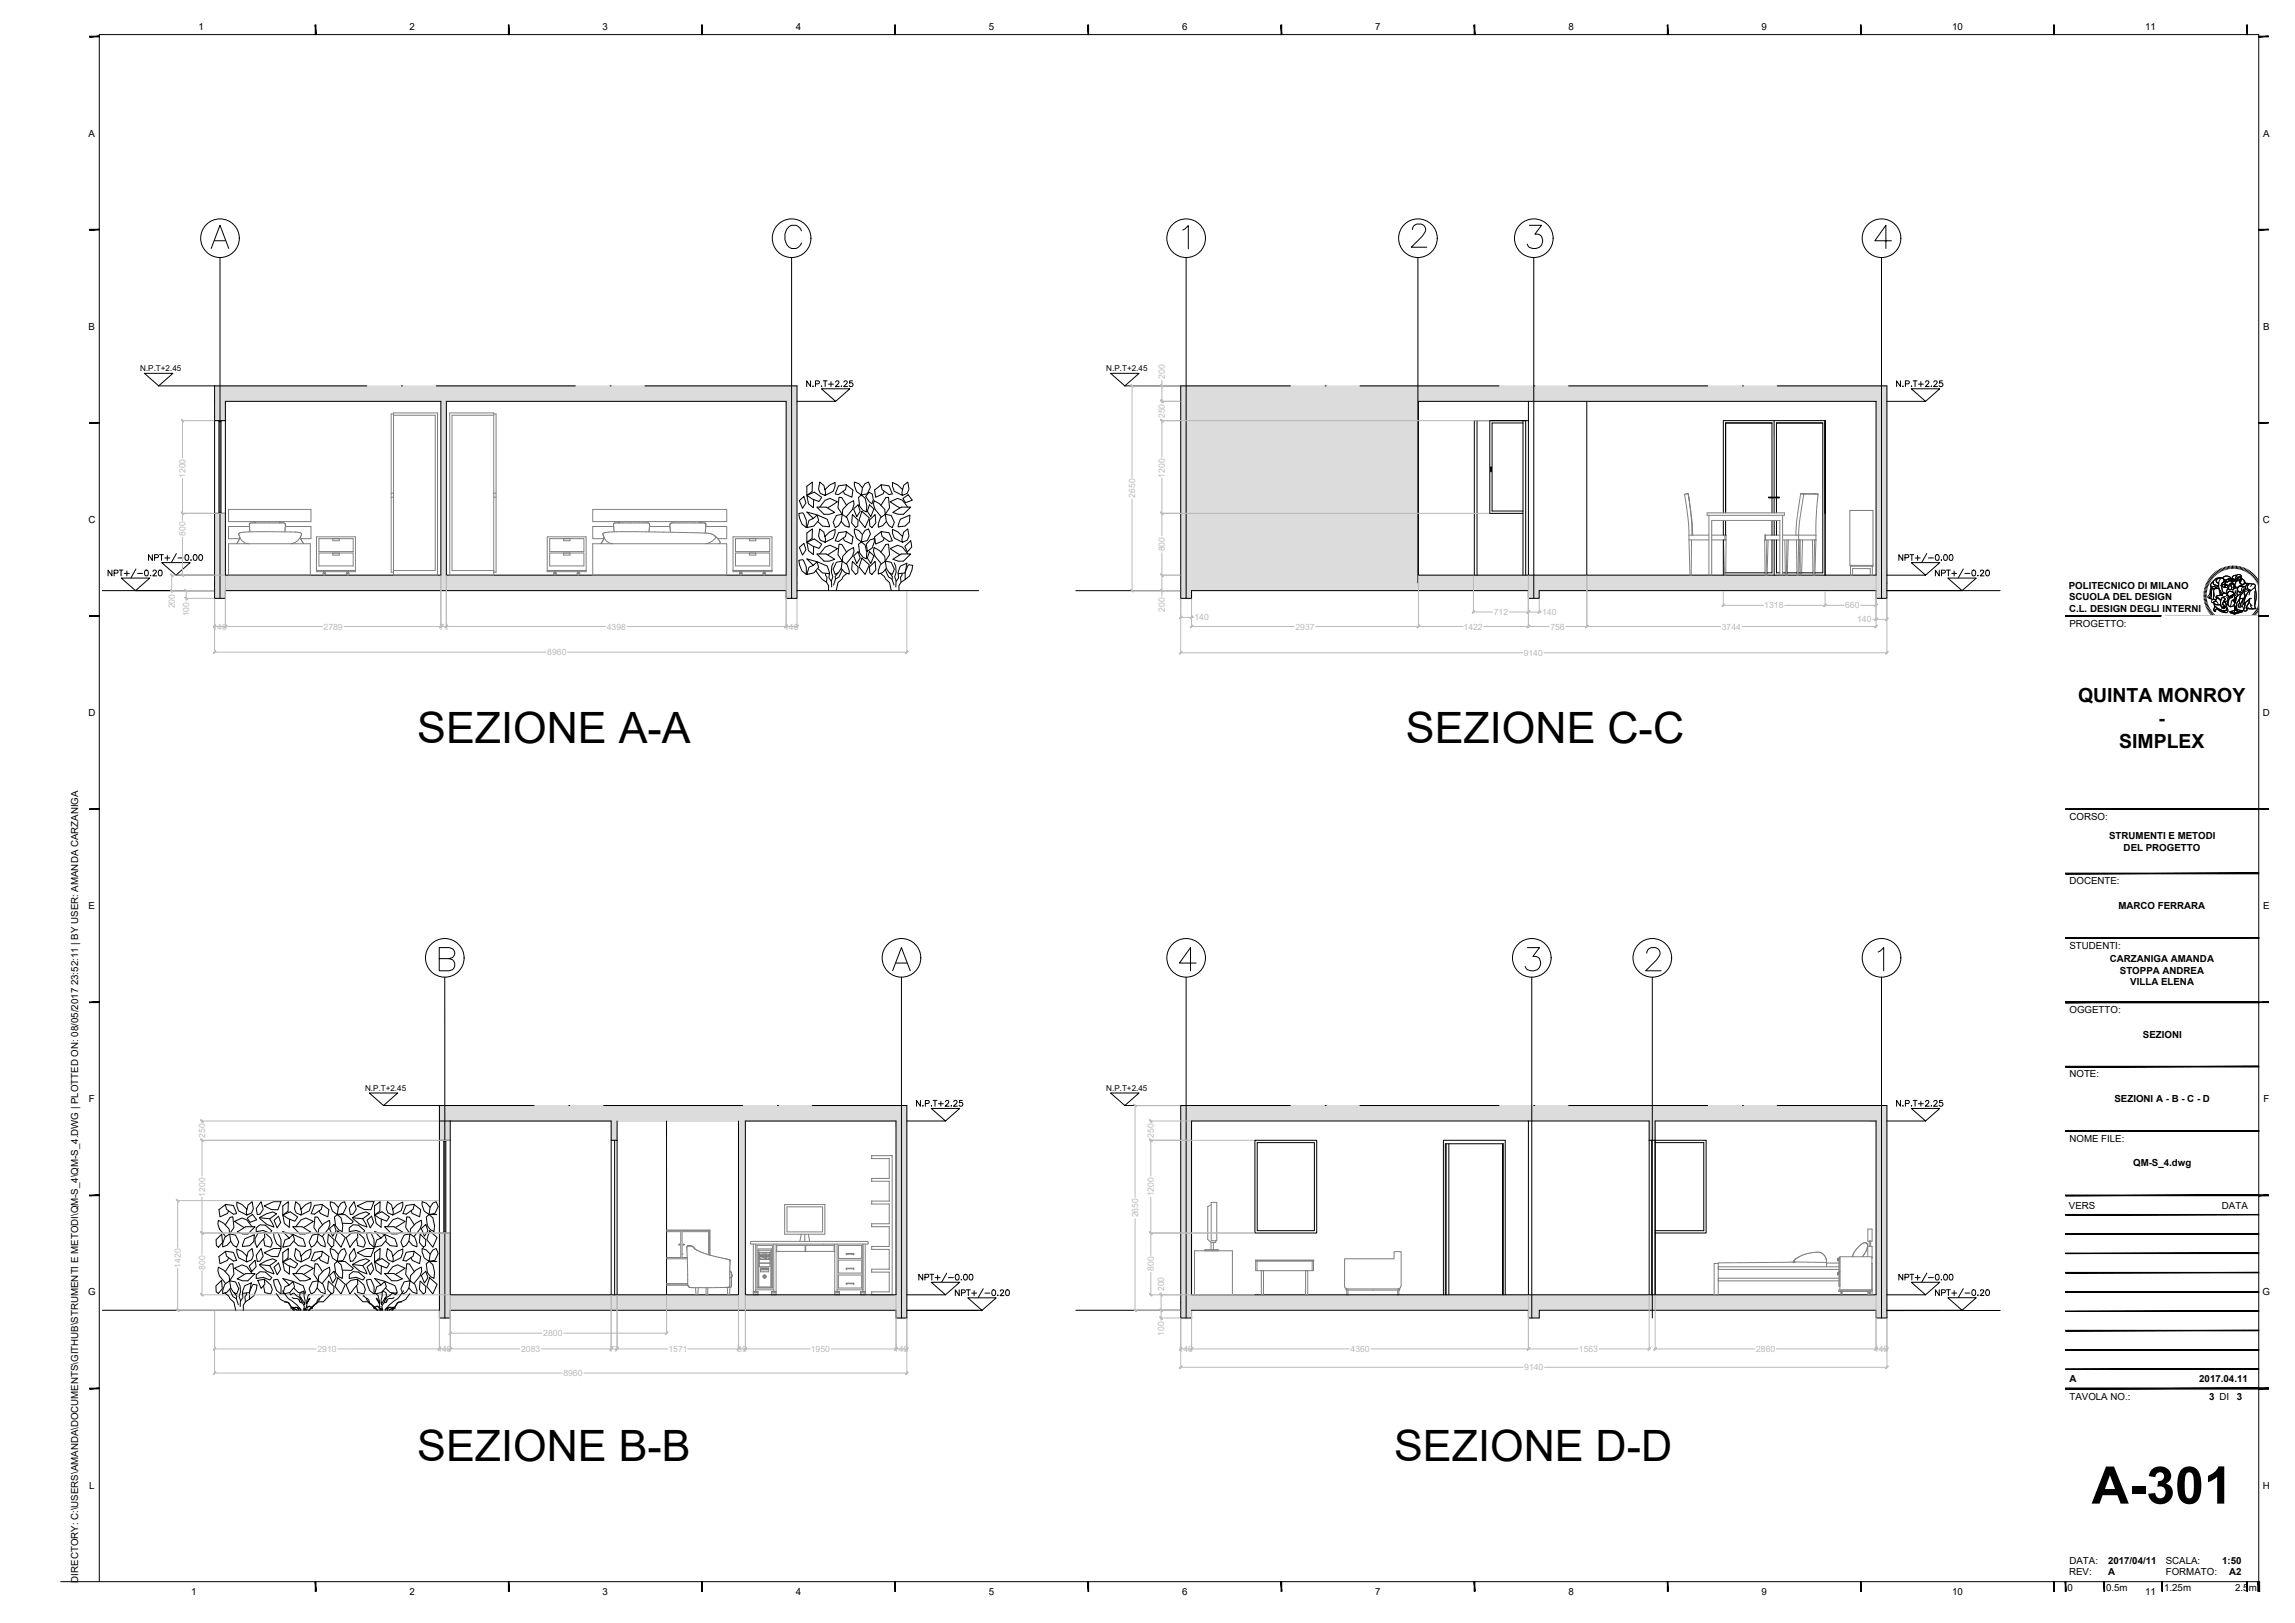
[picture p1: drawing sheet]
<svg xmlns="http://www.w3.org/2000/svg" width="594mm" height="420mm" viewBox="0 0 594 420" stroke-linecap="round" stroke-linejoin="round" font-family="sans-serif">
<defs><g id="words">
<text font-size="13.4" x="541.4" y="389.3">A-301</text>
<g font-size="11.2">
<text x="108" y="192.5">SEZIONE A-A</text>
<text x="363.9" y="192.5">SEZIONE C-C</text>
<text x="108" y="378.3">SEZIONE B-B</text>
<text x="360.9" y="378.3">SEZIONE D-D</text>
</g>
<g font-size="5">
<text x="537.9" y="181.6">QUINTA MONROY</text>
<text x="558.7" y="187.6">-</text>
<text x="548.6" y="193.7">SIMPLEX</text>
</g>
<g font-size="2.5">
<text x="51.3" y="7.8">1</text>
<text x="106" y="7.8">2</text>
<text x="156" y="7.8">3</text>
<text x="206" y="7.8">4</text>
<text x="256" y="7.8">5</text>
<text x="306" y="7.8">6</text>
<text x="356" y="7.8">7</text>
<text x="406" y="7.8">8</text>
<text x="456" y="7.8">9</text>
<text x="505.3" y="7.8">10</text>
<text x="555.3" y="7.8">11</text>
<text x="23" y="35.4">A</text>
<text x="585.8" y="35.4">A</text>
<text x="23" y="85.4">B</text>
<text x="585.8" y="85.4">B</text>
<text x="22.9" y="135.4">C</text>
<text x="585.8" y="135.4">C</text>
<text x="535.5" y="152.4">POLITECNICO DI MILANO</text>
<text x="535.6" y="155.4">SCUOLA DEL DESIGN</text>
<text x="535.6" y="158.4">C.L. DESIGN DEGLI INTERNI</text>
<text x="535.7" y="162.2">PROGETTO:</text>
<text x="22.9" y="185.4">D</text>
<text x="585.8" y="185.4">D</text>
<text x="535.7" y="212.2">CORSO:</text>
<text x="546" y="217.2">STRUMENTI E METODI</text>
<text x="549.7" y="220.2">DEL PROGETTO</text>
<text x="535.7" y="228.9">DOCENTE:</text>
<text x="23" y="235.4">E</text>
<text x="548.4" y="235.4">MARCO FERRARA</text>
<text x="585.8" y="235.4">E</text>
<text x="535.7" y="245.6">STUDENTI:</text>
<text x="546.2" y="249">CARZANIGA AMANDA</text>
<text x="548.8" y="252.1">STOPPA ANDREA</text>
<text x="551.5" y="255.1">VILLA ELENA</text>
<text x="535.7" y="262.2">OGGETTO:</text>
<text x="554.7" y="268.7">SEZIONI</text>
<text x="535.7" y="278.9">NOTE:</text>
<text x="23" y="285.4">F</text>
<text x="547.3" y="285.4">SEZIONI A - B - C - D</text>
<text x="585.9" y="285.4">F</text>
<text x="535.7" y="295.6">NOME FILE:</text>
<text x="552.2" y="301.8">QM-S_4.dwg</text>
<text x="535.6" y="312.9">VERS</text>
<text x="575.2" y="312.9">DATA</text>
<text x="22.8" y="335.4">G</text>
<text x="585.7" y="335.4">G</text>
<text x="535.7" y="357.9">A</text>
<text x="569.3" y="357.9">2017.04.11</text>
<text x="535.7" y="362.4">TAVOLA NO.:</text>
<text x="571.9" y="362.4">3 DI</text>
<text x="579" y="362.4">3</text>
<text x="23.1" y="385.4">L</text>
<text x="585.8" y="385.4">H</text>
<text x="535.6" y="407.8">REV:</text>
<text x="535.7" y="404.9">DATA:</text>
<text x="545.7" y="407.9">A</text>
<text x="545.7" y="404.8">2017/04/11</text>
<text x="560.6" y="404.9">SCALA:</text>
<text x="560.6" y="407.9">FORMATO:</text>
<text x="575.2" y="404.8">1:50</text>
<text x="577.1" y="407.9">A2</text>
<text x="20.2" y="409.7" transform="rotate(-90 20.2 409.7)">DIRECTORY: C:\USERS\AMANDA\DOCUMENTS\GITHUB\STRUMENTI E METODI\QM-S_4\QM-S_4.DWG | PLOTTED ON: 08/05/2017 23:52:11 | BY USER: AMANDA CARZANIGA</text>
<text x="49.5" y="412.8">1</text>
<text x="106" y="412.8">2</text>
<text x="156" y="412.8">3</text>
<text x="206" y="412.8">4</text>
<text x="256" y="412.8">5</text>
<text x="306" y="412.8">6</text>
<text x="356" y="412.8">7</text>
<text x="406" y="412.8">8</text>
<text x="456" y="412.8">9</text>
<text x="505.3" y="412.8">10</text>
<text x="535.2" y="412">0</text>
<text x="545.2" y="412">0.5m</text>
<text x="555.3" y="412.8">11</text>
<text x="560.2" y="412">1.25m</text>
<text x="578.6" y="412">2.5m</text>
</g>
<g font-size="2.2" fill="#bababa">
<text x="301.6" y="98.1" transform="rotate(-90 301.6 98.1)">200</text>
<text x="301.6" y="108.2" transform="rotate(-90 301.6 108.2)">250</text>
<text x="48" y="123.7" transform="rotate(-90 48 123.7)">1200</text>
<text x="301.6" y="123.6" transform="rotate(-90 301.6 123.6)">1200</text>
<text x="293.8" y="128.9" transform="rotate(-90 293.8 128.9)">2650</text>
<text x="48" y="138.8" transform="rotate(-90 48 138.8)">800</text>
<text x="301.6" y="142.8" transform="rotate(-90 301.6 142.8)">800</text>
<text x="45.3" y="157.5" transform="rotate(-90 45.3 157.5)">200</text>
<text x="49" y="159.6" transform="rotate(-90 49 159.6)">100</text>
<text x="301.6" y="158.4" transform="rotate(-90 301.6 158.4)">200</text>
<text x="309.2" y="160.6">140</text>
<text x="386.7" y="159.2">712</text>
<text x="399.2" y="159.2">140</text>
<text x="456.7" y="157.5">1318</text>
<text x="477.6" y="157.5">660</text>
<text x="480.7" y="161.1">140</text>
<text x="55" y="163">140</text>
<text x="83.8" y="163">2789</text>
<text x="113.7" y="163">71</text>
<text x="157.1" y="163">4398</text>
<text x="203" y="163">140</text>
<text x="335.3" y="163">2937</text>
<text x="378.9" y="163">1422</text>
<text x="401.3" y="163">756</text>
<text x="445.7" y="163">3744</text>
<text x="141.7" y="169.6">8960</text>
<text x="394.4" y="169.8">9140</text>
<text x="53.1" y="294.5" transform="rotate(-90 53.1 294.5)">250</text>
<text x="298.7" y="294.5" transform="rotate(-90 298.7 294.5)">250</text>
<text x="53.1" y="309.8" transform="rotate(-90 53.1 309.8)">1200</text>
<text x="298.7" y="309.7" transform="rotate(-90 298.7 309.7)">1200</text>
<text x="294.6" y="315.2" transform="rotate(-90 294.6 315.2)">2650</text>
<text x="46.8" y="328.2" transform="rotate(-90 46.8 328.2)">1420</text>
<text x="53.1" y="328.7" transform="rotate(-90 53.1 328.7)">800</text>
<text x="298.7" y="329" transform="rotate(-90 298.7 329)">800</text>
<text x="301.4" y="334.3" transform="rotate(-90 301.4 334.3)">200</text>
<text x="140.6" y="345.9">2800</text>
<text x="301.4" y="345.8" transform="rotate(-90 301.4 345.8)">100</text>
<text x="82.2" y="350">2910</text>
<text x="113.2" y="350">140</text>
<text x="134.9" y="350">2083</text>
<text x="157.7" y="350">77</text>
<text x="173" y="350">1571</text>
<text x="190.8" y="350">89</text>
<text x="209.9" y="350">1950</text>
<text x="231.4" y="350">140</text>
<text x="305.1" y="350">140</text>
<text x="349.6" y="350">4360</text>
<text x="408.7" y="350">1563</text>
<text x="454.6" y="350">2860</text>
<text x="485.1" y="350">140</text>
<text x="145.8" y="356.2">8960</text>
<text x="394.6" y="354.8">9140</text>
</g>
<g font-size="2.1">
<text x="36.3" y="96.1">N.P.T+2.45</text>
<text x="286.4" y="96.1">N.P.T+2.45</text>
<text x="94.5" y="282.4">N.P.T+2.45</text>
<text x="286.4" y="282.4">N.P.T+2.45</text>
</g>
</g></defs>
<!-- layer: A-FURN -->
<g fill="none" stroke="#808080" stroke-width=".26">
<path d="M101.9 106.9h11.4v42h-11.4zM101.9 107.5h10.8v40.2h-10.8M101.9 107.2h-.6v40.9h.6M116.4 106.9h11.4v42h-11.4zM127.8 107.5h-10.8v40.2h10.8M127.8 107.2h.6v40.9h-.6M59.2 131.9h21.3v3.1h-21.3zM62.1 139.1l-.1-.3a.52 .52 0 0 1-.2-.6 .52 .52 0 0 1 .5-.3 118 118 0 0 1 15.3 0l.2 .1a1.15 1.15 0 0 1 0 1.2v.3M62.1 139.1l-.8 1.7M62.1 139.1l.9 1.2 1.4 .5M64.6 135.6v.7M64.6 136.3h-5.4v3.1h2.8"/>
<path d="M64.6 136.3l.1 1.4M64.6 135.6h.1M65.8 135v.4M66.1 135v.4M72.4 135.4h1.2a2.06 2.06 0 0 1 .2 2v.3M72.4 135.4h-7.2l-.6 .2M72.4 135v.4M72.6 135v.4M73.9 136.3h6.6v3.1h-2.7M77.8 138.9l-1 1.3-1.5 .6M77.8 139.5l.8 1.3M81.9 139h10.1v9h-10.1z"/>
<path d="M82.6 139.4h8.8v3.4h-8.8zM86.2 139.4v.6h1.6v-.6M101.3 128.7h.6M101.3 127.7h.6M127.8 128.7h.6M127.8 127.7h.6M141.7 139h10v9h-10zM142.3 139.4h8.8v3.4h-8.8zM145.9 139.4v.6h1.6v-.6M153.4 131.9h34.7v3.1h-34.7zM156.3 139.5l-.7 1.3M156.4 139.1l-.1-.2a.56 .56 0 0 1-.2-.6 .56 .56 0 0 1 .5-.4 83.1 83.1 0 0 1 12.9-.2l12.8 .3a4 4 0 0 1 4.1 2.5l-.3 .3"/>
<path d="M156.4 139.1l-.1 .4M156.4 139.1l.9 1.2 1.4 .5M158.8 135.6l.1 .7M158.9 136.3h-5.5v3.1h2.9M158.9 136.3l.1 1.4M158.9 135.6l.6-.2h8.2a.5 .5 0 0 1 .4 .7l-.1 1.6M158.9 135.6h-.1M160.1 135v.4M160.4 135v.4M168.1 136.3h5.3M181.2 135v.4M181.4 135v.4"/>
<path d="M182.7 135.6l-.7-.2h-8.2a.72 .72 0 0 0-.4 1.1l.1 1.3M182.7 135.6h.1M182.7 136.3h5.4v3.1h-2.3M182.7 136.3l-.1 1.7M182.7 135.6v.7M185.1 138.8l.1 .4M185.2 139.2l-1.1 1.1-1.4 .5M189.7 139h10.1v9h-10.1zM190.4 139.4h8.8v3.4h-8.8zM194 139.4v.6h1.6v-.6M436 127.9l1 6.9 .2 3.8M437 127.8l.6 4.7 .4 4.8"/>
<path d="M437 127.8l-.8 .1M437 127.8l1.1 7.9M437.2 139.8l.3 9.1h.3l.1-9.1M437.2 138.5h5.2M437.2 139.8h5.2M437.2 138.6v1.2M438 137.3v1.2M438.1 135.7l.1 2.8-.1-.5M438.1 135.7h.1M441.9 132.8h20v.6h-20zM442.4 133.4v15.4h.7v-14.1h17.6v14.1h.7v-15.4M443.1 138.5h3.7v1.3"/>
<path d="M443.1 139.8h3.7M446.1 139.8l.3 9.1h.3l.1-9.1M446.5 138.5v1.3M456.9 138.5h.1M456.9 138.5h3.8M456.9 138.5v1.3M457 138.5v1.3M457.4 139.8l-.2 9.1M457.7 139.8l-.3 9.1h-.5l-.1-9.1h3.9M461.4 138.5h8.7M461.4 139.8h8.7M462 139.8l.1 9.1h.5l.3-9.1"/>
<path d="M462.6 139.8l-.2 9.1M465 139.8l.1 9.1h.6l.2-9.1 .1 9.1h.4l.2-9.1M466.1 127.8l-1 7.2-.2 3.5M466.1 127.8l.8 .1M466.1 127.8h3.7l.8 .1M466.9 127.9l-1.2 8.8-.3 12.2M466.9 127.9h3.7M469.2 139.8l.1 9.1h.5l.3-9.1M469.7 139.8l-.1 9.1M470.1 138.5v1.3M470.6 127.9l-.5 5.8v4.9M478.8 132.1h6v14.3h-6z"/>
<path d="M59.2 140.8h21.1v8.1h-21.1zM81.9 147.7h10.1M82.6 143.2h8.8v3.3h-8.8zM83.7 148l.1 .5h.2l.2-.5M83.8 148.2a.38 .38 0 0 0-.1 .6 .38 .38 0 0 0 .5 0 .38 .38 0 0 0-.1-.6M86.2 143.2v.5h1.6v-.5M89.8 148l.1 .5h.2l.1-.5M89.8 148.2a.38 .38 0 0 0-.1 .6 .38 .38 0 0 0 .6 0 .38 .38 0 0 0-.1-.6M141.7 147.7h10M142.3 143.2h8.8v3.3h-8.8zM143.5 148l.1 .5h.2l.1-.5M143.5 148.2a.38 .38 0 0 0-.1 .6 .38 .38 0 0 0 .6 0 .38 .38 0 0 0-.2-.6"/>
<path d="M145.9 143.2v.5h1.6v-.5M149.5 148l.1 .5h.2l.1-.5M149.6 148.2a.38 .38 0 0 0-.2 .6 .38 .38 0 0 0 .6 0 .38 .38 0 0 0-.1-.6M153.4 140.8h34.7v8.1h-34.7zM189.7 147.7h10.1M190.4 143.2h8.8v3.3h-8.8zM191.6 148l.1 .5h.2l.1-.5M191.6 148.2a.38 .38 0 0 0-.1 .6 .38 .38 0 0 0 .6 0 .38 .38 0 0 0-.2-.6M194 143.2v.5h1.6v-.5M197.6 148l.1 .5h.2l.1-.5M197.6 148.2a.38 .38 0 0 0-.1 .6 .38 .38 0 0 0 .6 0 .38 .38 0 0 0-.1-.6M479 146.4h.1"/>
<path d="M479 146.4v2.5h.5v-1.7h4.6v1.7h.6v-2.5M479 146.6h5.7M484.7 146.6h.1M484.7 146.4h.1M225.6 299.2h.1M225.6 299.2v.7M225.6 299.9h4.6M225.6 299.2h5.3M225.7 299.9h-.1M230.2 299.9v5.2M230.2 299.9h.1M230.9 299.2h.1"/>
<path d="M230.9 299.2v36M172.5 318.9h3.7v6.6h-3.7M172.5 318.5h11.2v6.4M203.1 311.8h10.4v7.7h-10.4zM203.7 312.4h9.2v6.5h-9.2zM207.4 319.5l-.4 1.9M208.3 319.5v1.9M209.2 319.5l.4 1.9M225.6 305.1h.1M225.6 310.9l.1 .1M225.6 316.8h.1M225.6 305.1v.7"/>
<path d="M225.6 310.9v.8M225.6 316.8v.8M225.6 305.1h4.6M225.6 305.8h4.6M225.6 310.9h4.6M225.6 311.7h4.6M225.6 316.8h4.6M225.6 317.6h4.6M225.7 305.8h-.1M225.7 311.7h-.1M225.7 317.5l-.1 .1M230.2 305.1h.1"/>
<path d="M230.2 310.9v.1M230.2 316.8h.1M230.2 305.8v5.1M230.2 311.7v5.1M230.2 317.6v5.1M230.2 305.8h.1M230.2 311.7h.1M230.2 317.5v.1M313.5 311.3h1.5v9.9h-1.5zM313.5 311.9l-.9 .5v8.5l.9 .7M483.5 318.2h1.1v3.1h-1.1zM172.5 332.3h5.5"/>
<path d="M172.5 325.9h5.4M172.5 332.7h5.5M176.6 324.6h.1M177.9 322.6l-.1 .8 .2 9.2M178 322.6h-.1M178 332.6l.1 .3M178.1 332.9l.1 .1M178.2 333l.4 .3 1 .1 8.2-.1M178.3 322.5h-.1M178.5 322.5l.7 .2 .5 .4M178.6 322.5l-.6 .1M178.7 322.5h.1"/>
<path d="M178.9 322.6h.1M179.1 322.6h.1M179.4 322.8h.1M179.7 323.1h.1M179.7 323.1l.2 .3M179.8 323.2h.1M179.9 323.4h.1M180 323.4l2.8 1.2 6 1.5M180 333.4l.2 1.8h.4l.1-1.8M182.8 333.4v1.8h.4v-1.8M183.4 324.8v-5.9h-6.8v6.6h1.3M188.8 326.1h.1"/>
<path d="M188.8 326.1l.2 .1M188.9 329l.2 .2M188.9 330.7h.3M188.9 326.2h.1M189 326.2l-.1 6a.81 .81 0 0 1-.1 .9 .81 .81 0 0 1-1 .2M189 326.2v.1M189 326.3h.1M189 333.3l-.2 1.9h-.4l-.1-1.9M189.1 330.7h.1M189.1 329.2h.1M189.2 329.2l.3 1-.2 .5M189.2 330.7l.1 .1"/>
<path d="M189.3 330.7h-.1M189.3 329.5h.1M189.3 330.8h.1M189.3 330.8l.1 1.5a.76 .76 0 0 1-.2 .9 .76 .76 0 0 1-.9 .1h-.5M189.4 329.7h.1M189.4 329.8h.1M189.4 330.4h.1M194.3 321.4h30.2l.2 .5-.2 .2h-30l-.2-.2zM195 334.5h1.2M195 322.1v13.1h1.2v-.9h-1.2M195 334.7h1.2M195 334.4h1.2"/>
<path d="M195.6 333.9h4.7M195.6 322.1v12.2M195.9 322.4h4v11h-4zM196.2 323.3h3.5v10h-3.5zM196.4 323.7h3.1v9.4h-3.1zM196.5 327h2.8M196.5 324.2h2.8v3.7h-2.8zM196.5 326.1h2.8M196.5 325.1h2.8M196.5 326h2.8M196.6 325.3h2.6v.4h-2.6zM196.6 324.3h2.6v.4h-2.6z"/>
<path d="M196.9 328.2h2.1v1h-2.1zM196.9 328.7h2.1M197 328.3l1.8 .1zM197 324.9l.3 .1zM197.3 328.6h.2zM197.4 325.5h1.1M197.4 324.6h1.1M197.6 328.4v.3h.6v-.3M197.6 328.2v.1M198.1 325.9h.1M198.1 324.9h.1M198.2 324.9h.1"/>
<path d="M198.2 328.2v.1M198.4 325.9h.1M198.3 324.9h.1M198.4 328.5l.2 .2zM198.4 324.9h.1M199.7 334.5h1.2M199.7 334.7h1.2M199.7 334.4h1.2M200.3 322.1v12.2M200.9 322.1v13.1h-1.2v-.9h1.2M200.9 324h15.2M200.9 322.4h15.2"/>
<path d="M201.1 322.4v1.6M208.4 322.4v1.6M208.6 322.4v1.6M215.9 322.4v1.6M216.1 334.5h1.2M216.1 322.1v13.1h1.2v-.9h-1.2M216.1 334.7h1.2M216.1 334.4h1.2M216.7 333.9h6.7M216.7 322.1v12.2M217 322.4h6v3.4h-6zM217 326.2h6v3.4h-6z"/>
<path d="M217 330.1h6v3.3h-6zM219.1 328.5h1.9M219.1 332.3h1.9M219.1 324.7h1.9M219.2 324.7l-.1 .1v-.3h1.9v.3l-.1-.1M219.2 328.5l-.1 .1v-.3h1.9v.3l-.1-.1M219.2 332.3l-.1 .2v-.3h1.9v.3l-.1-.2M222.8 334.5h1.2M222.8 334.7h1.2M222.8 334.4h1.2M223.4 322.1v12.2M224 322.1v13.1h-1.2v-.9h1.2"/>
<path d="M225.6 322.7h.1M225.6 328.6h.1M225.6 334.4l.1 .1M225.6 322.7v.7M225.6 328.6v.7M225.6 334.4v.8M225.6 322.7h4.6M225.6 323.4h4.6M225.6 328.6h4.6M225.6 329.3h4.6M225.6 334.4h4.6M225.6 335.2h5.3"/>
<path d="M225.7 323.4h-.1M225.7 329.3h-.1M225.7 335.2h-.1M230.2 322.7h.1M230.2 328.6h.1M230.2 334.4v.1M230.2 323.4v5.2M230.2 329.3v5.1M230.2 323.4h.1M230.2 329.3h.1M230.9 335.2h.1M309.2 323.8h9.8v11.4h-9.8z"/>
<path d="M311.9 323.8v-.3h3.4v.3M313.5 321.6v1.9M314.1 321.6v1.9M314.7 321.2v.4h-1.2M325 326.2h15.1v.2h-15.1zM325 326.4h15M325 326.4v2.5h15v-2.5M325.4 326.4v2.5M326.5 328.9v6.3h.6v-6.3M338 328.9v6.3h.5v-6.3M339.7 326.4v2.5M348.5 333.7h13.8"/>
<path d="M348.5 333.7v.3M348.6 334v1.2h.4v-1.2M348.8 333.7l-.6-.3-.1-.3v-7.2h12.7l.1-1.8 1.6-.1 .2 .1v8.7l-.2 .6-.6 .3M361.8 334v1.2h.3v-1.2M362.2 333.7v.3h-13.7M443.7 327.1h1.1v8.1h-1.1zM444.8 328.6h31.2M444.8 327.9h31.2M444.8 330.9h31.2M444.8 331.6h31.2M444.9 326.9l-.1 .2M464.3 326.5v.1"/>
<path d="M464.3 326.6h.1M464.3 326.5l.4-.4a7.3 7.3 0 0 1 3.3-1.6l1.1-.2a2.72 2.72 0 0 1 3.3 1l.4 1.3-.1 .2M464.3 326.5h.1M464.4 326.6l.1 .1M464.4 326.6v.1M464.5 326.7h.1M464.5 326.7l8.2 .1M464.5 326.7l-19.6 .2M472.7 326.8l.2 .1-.2 1M472.8 327h3.2M475.7 329.6h.3M475.7 325.9h.3"/>
<path d="M476 329.3h.3M476 325.8h-.3v.6h.2v-.5M476 329.5h-.3v.6h.2v-.5M476.3 325.6h-.3v7.3h.3M476.6 334.3v.5M476.6 335.2v-.8h.2l-.1 .8M476.6 335.2h.1M476.6 334.5h.1M476.7 334.5h-.1M476.7 334.5h.1M476.7 335.2h.1M476.8 334.3l-.1 .4"/>
<path d="M479.5 325.3a5 5 0 0 1 3.4-3.6 .84 .84 0 0 1 .5 1.1l-.4 1.1-.9 1.4M483.5 325.3v-2.7h1.1v12.6h-1.1v-.9M483.8 334.3l.1 .5M483.9 334.7h.1M483.9 335.2h.1M483.9 321.3v1.3M483.9 334.5h.1M484 334.5h.1M484 334.7h.1M484 334.4l-.1 .8M484 334.3v.9M484.2 321.3v1.3"/>
<path d="M484.6 325.8h.1M484.6 327.1h.1M484.6 325.3h-8.3v8.7M484.6 334h-8.6v.3h8.6"/>
<circle cx="175.8" cy="322.2" r=".16"/>
<circle cx="177" cy="322.2" r=".16"/>
<circle cx="196.8" cy="325" r=".05"/>
<circle cx="196.8" cy="325.9" r=".05"/>
<circle cx="197.9" cy="330.5" r=".22"/>
<circle cx="197.9" cy="330.2" r=".08"/>
<circle cx="197.9" cy="330.4" r=".45"/>
<circle cx="199.1" cy="325.9" r=".11"/>
<circle cx="199.1" cy="324.9" r=".11"/>
</g>
<!-- layer: A-SECT-PATT -->
<g fill="#dcdcdc" stroke="#dcdcdc" stroke-width=".26">
<path d="M113.7 286.2h121z"/>
<path d="M158.2 290.2h1.5v5z"/>
<path d="M113.7 341.2h2.8z"/>
<path d="M231.9 339.2h2.8v2z"/>
<path d="M426.9 290.2h1.5v5z"/>
<path d="M55.5 99.9l150.8 4v-4zM55.5 99.9l150.8 4h-150.8z"/>
<path d="M55.5 103.9l2.8 5v-5zM55.5 103.9l2.8 5h-2.8z"/>
<path d="M203.5 103.9l2.8 45v-45zM203.5 103.9l2.8 45h-2.8z"/>
<path d="M114.1 103.9l1.4 45v-45zM114.1 103.9l1.4 45h-1.4z"/>
<path d="M55.5 132.9l2.8 16v-16zM55.5 132.9l2.8 16h-2.8z"/>
<path d="M55.5 148.9l150.8 2v-2zM55.5 148.9l150.8 2h-150.8z"/>
<path d="M55.5 150.9l150.8 2v-2zM55.5 150.9l150.8 2h-150.8z"/>
<path d="M55.5 152.9l2.8 2v-2zM55.5 152.9l2.8 2h-2.8z"/>
<path d="M203.5 152.9l2.8 2v-2zM203.5 152.9l2.8 2h-2.8z"/>
<path d="M113.7 286.2l121 4v-4zM113.7 286.2l121 4h-121z"/>
<path d="M113.7 290.2h79.2zM113.7 290.2h79.2zM113.7 290.2h79.2zM113.7 290.2h118.2z"/>
<path d="M113.7 290.2h46zM113.7 290.2h46zM113.7 290.2h46zM113.7 290.2h77.5z"/>
<path d="M113.7 290.2h2.8zM113.7 290.2h44.5z"/>
<path d="M158.2 295.2h1.5zM158.2 290.2l1.5 5h-1.5z"/>
<path d="M113.7 290.2l2.8 5v-5zM113.7 290.2l2.8 5h-2.8z"/>
<path d="M231.9 290.2l2.8 45v-45zM231.9 290.2l2.8 45h-2.8z"/>
<path d="M191.2 290.2l1.7 45v-45zM191.2 290.2l1.7 45h-1.7z"/>
<path d="M113.7 319.2l2.9 16-.1-16zM113.7 319.2l2.9 16h-2.9z"/>
<path d="M113.7 335.2l121 2v-2zM113.7 335.2l121 2h-121z"/>
<path d="M113.7 337.2l121 2v-2zM113.7 337.2l121 2h-121z"/>
<path d="M116.5 339.2h118.2zM116.5 339.2h118.2z"/>
<path d="M231.9 341.2h2.8zM231.9 339.2l2.8 2h-2.8z"/>
<path d="M113.7 339.2l2.8 2v-2zM113.7 339.2l2.8 2h-2.8z"/>
<path d="M305.6 99.9l182.8 4v-4zM305.6 99.9l182.8 4h-182.8z"/>
<path d="M305.6 103.9l61.6 45v-45zM305.6 103.9l61.6 45h-61.6z"/>
<path d="M485.6 103.9l2.8 45v-45zM485.6 103.9l2.8 45h-2.8z"/>
<path d="M305.6 148.9l182.8 2v-2zM305.6 148.9l182.8 2h-182.8z"/>
<path d="M305.6 150.9l182.8 2v-2zM305.6 150.9l182.8 2h-182.8z"/>
<path d="M305.6 152.9l2.8 2v-2zM305.6 152.9l2.8 2h-2.8z"/>
<path d="M395.6 152.9l2.8 2v-2zM395.6 152.9l2.8 2h-2.8z"/>
<path d="M485.6 152.9l2.8 2v-2zM485.6 152.9l2.8 2h-2.8z"/>
<path d="M305.6 286.2l182.8 4v-4zM305.6 286.2l182.8 4h-182.8z"/>
<path d="M426.9 295.2h1.5zM426.9 290.2l1.5 5h-1.5z"/>
<path d="M485.6 290.2l2.8 45v-45zM485.6 290.2l2.8 45h-2.8z"/>
<path d="M305.6 290.2l2.8 45v-45zM305.6 290.2l2.8 45h-2.8z"/>
<path d="M305.6 335.2l182.8 2v-2zM305.6 335.2l182.8 2h-182.8z"/>
<path d="M305.6 337.2l182.8 2v-2zM305.6 337.2l182.8 2h-182.8z"/>
<path d="M485.6 339.2l2.8 2v-2zM485.6 339.2l2.8 2h-2.8z"/>
<path d="M395.6 339.2l2.8 2v-2zM395.6 339.2l2.8 2h-2.8z"/>
<path d="M305.6 339.2l2.8 2v-2zM305.6 339.2l2.8 2h-2.8z"/>
</g>
<!-- layer: A-SECT-MCUT -->
<g fill="none" stroke="#000" stroke-width=".26">
<path d="M94.9 99.9h-39.4v55h2.8v-2h145.2v2h2.8v-55h-39.4M103.9 99.9h.1M112.9 99.9h36M157.9 99.9h.1M334 99.9h-28.4v55h2.8v-2h87.2v2h2.8v-2h87.2v2h2.8v-55h-28.4M343 99.9h.1M352 99.9h36M397 99.9h.1M406 99.9h36M451 99.9h.1M55.5 108.9h2.8M58.3 103.9h55.8v45h-55.8z"/>
<path d="M115.5 103.9h88v45h-88zM367.2 103.9h118.4v45h-118.4zM55.5 132.9h2.8M113.7 295.2h2.8M138.2 286.2h-24.5v55h2.8v-2h115.4v2h2.8v-55h-24.5M147.2 286.2h.1M156.2 286.2h36M158.2 295.2v-5h-41.7l.1 45h74.6v-45h-31.5v5M172.5 290.2v45M192.9 290.2h39v45h-39zM201.2 286.2h.1M334 286.2h-28.4v55h2.8v-2h87.2v2h2.8v-2h87.2v2h2.8v-55"/>
<path d="M343 286.2h.1M352 286.2h36M397 286.2h.1M406 286.2h36M426.9 295.2v-5h-118.5v45h177.2v-45h-57.2v5M451 286.2h.1M460 286.2h28.4M113.7 319.2h2.8"/>
</g>
<!-- layer: A-DOOR-FULL -->
<g fill="none" stroke="#000" stroke-width=".26">
<path d="M382.3 108.9v40M394.2 108.9v40M394.9 108.9v40M395.6 108.9h-14v40M385.9 120.9h.2v1.2h-.2zM159.1 295.2v40M374.3 296.1v39.1M375 296.1v39.1M388.9 296.1v39.1M427.5 295.2v40M158.2 335.2v-40h1.5v40M373.6 335.2v-40h16v40"/>
<path d="M374.1 335.2v-39.1h15v39.1M426.9 335.2v-40h1.5v40"/>
</g>
<!-- layer: A-GLAZ-FULL -->
<g fill="none" stroke="#000" stroke-width=".26">
<path d="M56.7 109.1h.5M56.7 108.9v24M57.2 108.9v24M385.6 108.9v24h8.6M385.8 108.9h9.1M394.2 109.5h-8v22.8h8M459.2 108.9v23.9M459.8 109.5h12v38.8h-2M459.8 109.5h12M459.8 109.5v19.2M56.7 132.7h.5M446.1 132.8v-23.9h26.3v40v-40v24"/>
<path d="M446.1 134.7v3.8M446.1 139.8v9.1M446.7 134.7v3.8M457.9 128.7h1.2v.2h-1.2zM458.7 128.7v-19.2h-12v23.3M458.7 128.9v3.9M458.7 134.7v3.8M458.7 139.8v8.5h-1.3M459.3 134.7v3.8M459.3 139.8v9.1M459.4 128.7h1.2v.2h-1.2zM459.8 128.7h.1"/>
<path d="M459.8 128.9v3.9M459.8 134.7v3.8M459.8 139.8v8.5h.9M446.7 148.3h10.2M461.4 148.3h.7M462.7 148.3h2.4M465.7 148.3h.3M466.4 148.3h2.9M114.9 295.4h.5M114.9 295.2v24M115.4 295.2v24M324.8 295.2h16v24h-16z"/>
<path d="M325.4 295.8h14.8v22.8h-14.8zM428.4 295.2h13.2v24h-13.2M428.4 295.8h12.6v22.8h-12.6M114.9 319h.5"/>
</g>
<!-- layer: A-ELEV-MBE1 -->
<path d="M395.6 103.9v45M410.8 103.9v45M395.6 290.2v45" fill="none" stroke="#000" stroke-width=".26"/>
<!-- layer: A-ANNO-SYMB -->
<g fill="none" stroke="#000" stroke-width=".26">
<path d="M56.9 66.7v88.2M204.9 66.7v88.2M307 66.7v88.2M367 66.7v84.2M397 66.7v88.2M487 66.7v88.2M37.4 96.7h7.4l-3.7 3.2zM41.1 99.9h14.4M287.5 96.7h7.4l-3.7 3.2zM291.2 99.9h14.4M206.3 103.9h10l3.7-3.2h-7.4l3.7 3.2M488.4 103.9h10l3.7-3.2h-7.3l3.6 3.2"/>
<path d="M35.1 152.9l-3.7-3.2h7.4l-3.7 3.2h20.4M45.5 148.9l-3.6-3.2h7.3l-3.7 3.2h10M488.4 148.9h10l-3.6-3.2h7.3l-3.7 3.2M488.4 152.9h19.5l-3.7-3.2h7.4l-3.7 3.2M115.1 253l.1 88.2M233.3 253v88.2M307 253v88.2M396.5 253v88.2M427.7 253v88.2M487 253v88.2M95.6 282.9h7.4l-3.7 3.3zM99.3 286.2h14.4"/>
<path d="M234.7 290.2h10l3.7-3.3h-7.3l3.6 3.3M287.5 282.9h7.3l-3.6 3.3zM291.2 286.2h14.4M488.4 290.2h10l3.7-3.3h-7.3l3.6 3.3M234.7 335.2h10l-3.6-3.3h7.3l-3.7 3.3M234.7 339.2h19.5l-3.7-3.2h7.4l-3.7 3.2M488.4 335.2h10l-3.6-3.3h7.3l-3.7 3.3M488.4 339.2h19.5l-3.7-3.2h7.4l-3.7 3.2"/>
<circle cx="57" cy="61.7" r="5"/>
<circle cx="204.9" cy="61.7" r="5"/>
<circle cx="307" cy="61.7" r="5"/>
<circle cx="367" cy="61.7" r="5"/>
<circle cx="397" cy="61.7" r="5"/>
<circle cx="487" cy="61.7" r="5"/>
<circle cx="115.1" cy="248" r="5"/>
<circle cx="233.4" cy="248" r="5"/>
<circle cx="307" cy="248" r="5"/>
<circle cx="396.5" cy="248" r="5"/>
<circle cx="427.7" cy="248" r="5"/>
<circle cx="487" cy="248" r="5"/>
</g>
<!-- layer: A-ANNO-TEXT -->
<g fill="none" stroke="#000" stroke-width=".26">
<path d="M207.5 59.8a2.08 2.08 0 0 0-2-1.6 2.08 2.08 0 0 0-2 1.6 3.4 3.4 0 0 0 1.4 4.5 2.13 2.13 0 0 0 2.6-1.4M306.2 59.5l.5-.2 .9-.9v6M365.6 59.4a1.49 1.49 0 0 1 1.2-1.4h1.1a1.47 1.47 0 0 1 .9 2.3l-.6 .8-2.9 2.9h4M395.9 58.3h3.1l-1.7 2.3a1.76 1.76 0 0 1 1.9 .8 1.76 1.76 0 0 1-.2 2.1 2.17 2.17 0 0 1-3.7-.3M54.7 64.3l2.2-6 2.3 6M55.5 62.3h2.9M489.6 62.3h-4.3l2.9-4v6M209.8 98.6v1.5l-1-1.5v1.5M210.5 99.9v.2zM211.1 99.4l.9-.1v-.6l-.9-.1v1.5M213.1 98.6h1M213.6 98.6v1.5"/>
<path d="M214.5 99.4h1.2M215.1 98.8v1.3M216.3 98.9l.2-.2 .4-.1 .3 .4-1 1.1h1.1M218.5 98.9l.1-.2 .4-.1 .3 .4-.9 1.1h1M220.7 98.6h-.7l-.1 .6a.53 .53 0 0 1 .8 0 .53 .53 0 0 1-.1 .8 .53 .53 0 0 1-.8-.2M492 98.6v1.5l-1.1-1.5v1.5M493.2 99.4l.9-.1 .1-.6-1-.1v1.5M494.8 99.9v.2zM495.2 98.6h1M495.7 98.6v1.5M496.6 99.4h1.3M497.2 98.8v1.3"/>
<path d="M498.5 98.9l.1-.2 .4-.1 .3 .4-.9 1.1h1M500.6 98.9l.1-.2 .5-.1 .2 .4-.9 1.1h1M502.8 98.6h-.7l-.1 .6a.53 .53 0 0 1 .8 0 .53 .53 0 0 1-.1 .8 .53 .53 0 0 1-.7-.2M212.6 100h.1zM217.7 100h.2zM492.5 100h.2zM499.9 100h.1zM29 147.6v1.5l-1-1.5v1.5M29.5 148.4l.9-.1 .1-.6-1-.1v1.5M30.8 147.6h1M31.3 147.6v1.5M32.2 148.4h1.3"/>
<path d="M32.8 147.8v1.3M35.2 147.3l-1.3 2.3M35.6 148.4h1.3M37.6 147.7a.74 .74 0 0 1 .9 .5 .74 .74 0 0 1-.5 .9h-.2a.94 .94 0 0 1-.2-1.4zM39 148.9v.2zM39.4 143.6v1.5l-1-1.5v1.5M39.6 147.9l.2-.2 .4-.1 .3 .4-1 1.1h1M40 144.4l.9-.1v-.6l-.9-.1v1.5M41.2 147.7l.2-.1a.77 .77 0 0 1 .6 .7 .77 .77 0 0 1-.6 .8l-.2-.1-.2-.6zM41.3 143.6h1M41.8 143.6v1.5M42.7 144.4h1.2"/>
<path d="M43.3 143.8v1.3M45.7 143.3l-1.3 2.3M46.1 144.4h1.3M48.1 143.7a.74 .74 0 0 1 .9 .5 .74 .74 0 0 1-.6 .9h-.1a.96 .96 0 0 1-.2-1.4zM49.4 145h.1zM50.2 143.7a.74 .74 0 0 1 .9 .5 .74 .74 0 0 1-.5 .9h-.2a.95 .95 0 0 1-.2-1.4zM51.7 143.7a.74 .74 0 0 1 .8 .5 .74 .74 0 0 1-.5 .9h-.1a.95 .95 0 0 1-.2-1.4zM492.5 143.6v1.5l-1-1.5v1.5M493.1 144.4l.9-.1v-.6l-.9-.1v1.5M494.4 143.6h1M494.9 143.6v1.5M495.8 144.4h1.2"/>
<path d="M496.4 143.8v1.3M498.8 143.3l-1.3 2.3M499.2 144.4h1.3M501.2 143.7a.74 .74 0 0 1 .9 .5 .74 .74 0 0 1-.6 .9h-.1a.95 .95 0 0 1-.2-1.4zM502 147.6v1.5l-1-1.5v1.5M502.5 145h.1zM502.6 148.4l.8-.1 .1-.6-.9-.1v1.5M503.3 143.7a.74 .74 0 0 1 .9 .5 .74 .74 0 0 1-.5 .9h-.2a.96 .96 0 0 1-.2-1.4zM503.8 147.6h1.1M504.4 147.6v1.5M504.8 143.7a.74 .74 0 0 1 .8 .5 .74 .74 0 0 1-.5 .9h-.1a.96 .96 0 0 1-.2-1.4zM505.2 148.4h1.3"/>
<path d="M505.8 147.8v1.3M508.2 147.3l-1.3 2.3M508.6 148.4h1.3M510.6 147.7a.74 .74 0 0 1 .9 .5 .74 .74 0 0 1-.5 .9h-.1a.95 .95 0 0 1-.3-1.4zM512 148.9v.2zM512.6 147.9l.2-.2 .4-.1 .3 .4-.9 1.1h1M514.2 147.7a.74 .74 0 0 1 .9 .5 .74 .74 0 0 1-.5 .9h-.2a.96 .96 0 0 1-.2-1.4zM113.7 248.2h2.6l.8-.3a1.39 1.39 0 0 0 0-2.3l-.8-.3h-2.6v6h2.6a1.57 1.57 0 0 0 1.5-1.6 1.57 1.57 0 0 0-1.5-1.5M231.1 251.3l2.2-6 2.3 6M231.9 249.3h2.9M309.6 249.3h-4.3l2.9-4v6M395.4 245.3h3.1l-1.7 2.3a1.76 1.76 0 0 1 1.9 .8 1.76 1.76 0 0 1-.2 2.1 2.17 2.17 0 0 1-3.7-.3"/>
<path d="M426.3 246.7a1.49 1.49 0 0 1 1.1-1.4h1.2a1.47 1.47 0 0 1 .8 2.3l-.5 .9-2.9 2.8h4M486.2 246.5l.5-.3 .9-.9v6M238.3 284.9v1.5l-1-1.5v1.5M238.9 286.2v.2zM239.5 285.7l.9-.1 .1-.6-1-.1v1.5M241 286.3h.2zM241.5 284.9h1M242 284.9v1.5M242.9 285.7h1.3M243.5 285.1v1.3M244.8 285.2l.2-.3 .6 .3-.2 .5-.7 .7h1M246.2 286.3h.1z"/>
<path d="M246.9 285.2l.3-.3 .6 .3-.3 .5-.7 .7h1M249.1 284.9h-.7l-.1 .6a.53 .53 0 0 1 .8 0 .53 .53 0 0 1-.1 .8 .53 .53 0 0 1-.7-.2M492 284.9v1.5l-1.1-1.5v1.5M492.5 286.3h.2zM493.2 285.7l.9-.1 .1-.6-1-.1v1.5M494.7 286.3h.2zM495.2 284.9h1M495.7 284.9v1.5M496.6 285.7h1.3M497.2 285.1v1.3M498.5 285.2l.2-.3 .6 .3-.2 .5-.7 .7h1M499.9 286.3h.1z"/>
<path d="M500.6 285.2l.3-.3 .5 .3-.2 .5-.7 .7h1M502.8 284.9h-.7l-.1 .6a.53 .53 0 0 1 .8 0 .53 .53 0 0 1-.1 .8 .53 .53 0 0 1-.7-.2M238.9 329.9v1.5l-1.1-1.5v1.5M239.4 330.7l.9-.1v-.6l-.9-.1v1.5M240.7 329.9h1M241.2 329.9v1.5M242.1 330.7h1.2M242.7 330.1v1.3M245.1 329.6l-1.3 2.3M245.5 330.7h1.3M247.5 329.9a.74 .74 0 0 1 .9 .6 .74 .74 0 0 1-.6 .9h-.1a.95 .95 0 0 1-.2-1.5zM248.3 333.9v1.5l-1-1.5v1.5"/>
<path d="M248.8 331.2v.2zM248.9 334.7l.8-.1 .1-.5-.9-.2v1.5M249.6 329.9a.74 .74 0 0 1 .9 .6 .74 .74 0 0 1-.5 .9h-.2a.94 .94 0 0 1-.2-1.5zM250.2 333.9h1M250.7 333.9v1.5M251.1 329.9h.2a.77 .77 0 0 1 .6 .7 .77 .77 0 0 1-.6 .8 .95 .95 0 0 1-.2-1.5zM251.5 334.8h1.3M252.2 334.1v1.3M254.5 333.6l-1.3 2.3M254.9 334.8h1.3M256.9 334a.74 .74 0 0 1 .9 .5 .74 .74 0 0 1-.5 .9h-.1a.96 .96 0 0 1-.3-1.4zM258.2 335.3h.2z"/>
<path d="M258.9 334.3l.3-.4 .6 .3-.2 .5-.7 .7h1M260.5 334l.2-.1a.78 .78 0 0 1 .6 .8 .78 .78 0 0 1-.6 .7 .97 .97 0 0 1-.2-1.4zM492.5 329.9v1.5l-1-1.5v1.5M493.1 330.7l.9-.1v-.6l-.9-.1v1.5M494.4 329.9h1M494.9 329.9v1.5M495.8 330.7h1.2M496.4 330.1v1.3M498.8 329.6l-1.3 2.3M499.2 330.7h1.3M501.2 329.9a.74 .74 0 0 1 .9 .6 .74 .74 0 0 1-.6 .9h-.1a.95 .95 0 0 1-.2-1.5zM502 333.9v1.5l-1-1.5v1.5"/>
<path d="M502.5 331.3h.1zM502.6 334.7l.8-.1 .1-.6-.9-.1v1.5M503.3 329.9a.74 .74 0 0 1 .9 .6 .74 .74 0 0 1-.5 .9h-.2a.96 .96 0 0 1-.2-1.5zM503.9 333.9h1M504.4 333.9v1.5M504.8 329.9a.74 .74 0 0 1 .8 .6 .74 .74 0 0 1-.5 .9h-.1a.96 .96 0 0 1-.2-1.5zM505.2 334.7h1.3M505.8 334.1v1.3M508.2 333.6l-1.3 2.3M508.6 334.7h1.3M510.6 334a.74 .74 0 0 1 .9 .5 .74 .74 0 0 1-.5 .9h-.1a.94 .94 0 0 1-.3-1.4zM512 335.2v.2z"/>
<path d="M512.6 334.2l.2-.2 .4-.1 .3 .4-.9 1.1h1M514.2 334l.2-.1a.77 .77 0 0 1 .6 .7 .77 .77 0 0 1-.6 .8l-.2-.1-.2-.6z"/>
</g>
<!-- layer: A-FLOR-LEVL -->
<path d="M26.5 152.9h29M206.3 152.9h47M278.5 152.9h27.1M488.4 152.9h29.4M234.7 339.2h18.6M517.8 339.3h-29.4" fill="none" stroke="#000" stroke-width=".26"/>
<!-- layer: SIEPE -->
<g fill="none" stroke="#000" stroke-width=".26">
<path d="M206.8 132.9l1-.1 .2 .1 .7 1.7v2l-1.1-.9-.6-1.6zM206.9 129.6l1.2-1.1 .5 1.7-.9 1.4zM209 128.2l1.2-1 .1-2.4-1.4 1.1v2.3l1.9-.8 1.9 1.3-.7 1.1-1.8-.6-1.3-1 .4 2.2 1.2 1 .1-2.1M211.4 131.3h2.5l2.2 1.4-1.4 .4h-1.4zM211.5 133.3l-2.6-.7 1.6 1.6 1-.9 .4 1.4-1.2 1.5-1.8 .4 .5-1.9 1.1-.5M211.6 133.3l2.5 1.1 .6 2-1.8-.2-1.1-1.1M212.2 131.3l1.4-1.8 1.2-.5 2 .9-2.5 1.6M213.6 126.7l1.2-1.1 1.4-.7v1l-.5 1.3-2.1 1.1-1.3-.6-.4-1.1 .3-1.8 1.1 .9 .4 1.8-.1 .8M213.6 138.9l1.2-1.2 1.4-.7v1l-.5 1.3-2.1 1.1-1.3-.6-.4-1 .3-1.9 1.1 .9 .4 1.8-.1 .8M216.2 127.8l.9-2 2-.3-.2 1.3-1.8 1.2-.9-.1M216.2 140l.9-2.1 2-.3-.2 1.3-1.8 1.3-.9-.2M218 133.1l1.3 .9 .5 1.6v.9l-1.1-.4-1-1.1z"/>
<path d="M219 133.9l1.7-2 .4-1.3-.2-1-1.4 .8-1.3 1.5-.2 1.2-1.5 .3-.8 1.8 .5 1.4 .9-.5 .6-1.1M219.1 125.6l1.7 1.3-.3 1.8-1.9-.9-.3-.6M219.1 137.7l1.7 1.3-.3 1.9-1.9-.9-.3-.7M219.2 130.8l-1.3-2-.7-.1-.3 2.8 1.1 1.6M220.6 133.2l1.5 1.4-.1 1.5-.5 .5-1-1.2zM221 131.8l1.1-1.1 .6 1.6-.9 1.4zM221.2 124.8l1.1 .4 .9 1.1-.2 1.8-1.3-.9-.5-1.5zM221.2 136.9l1.1 .4 .9 1.1-.2 1.9-1.3-.9-.5-1.6zM223.1 132.4l1.9 1.7-1.1 2.5-1.5-2zM223.2 126.3l.7-1.1 .9-.4 .5 1.3-.8 1.7-1.5 .3 .9 .9 .5 1.9-.2 1.6-.8-.4-.9-1.1-.3-2.2 .8-.7M223.2 138.4l.7-1.1 .9-.4 .5 1.3-.8 1.8-1.5 .3 .9 .8 .5 2-.2 1.6-.8-.5-.9-1-.3-2.3 .8-.6M225 127.4l.8 .5 .3 1.4-.4 1.1-.7-.5-.9-1.4z"/>
<path d="M225.1 130.7l1.1 1.1-.8 1.9-.9-1.4zM225.1 134.6l1.4-1.4 .2 2.2-1 1.2-.6-.5zM225.2 139.8l1.1-.4v.9l-.5 1.6-1.3 .8-.3-1.8zM227.9 134l1.3-.9 .2 1.9-.9 1.1-1.1 .4v-.9zM228 130.8l1.3-2 .7-.1 .3 2.8-1.1 1.6M228.1 125.6l-1.7 1.3 .3 1.8 1.9-.9 .3-.6M228.1 137.7l-1.7 1.3 .3 1.9 1.9-.9 .3-.7M228.2 133.9l-1.7-2-.4-1.3 .1-1 1.4 .8 1.4 1.5 .2 1.2 1.5 .3 .8 1.8-.5 1.4-.9-.5-.7-1.1M231 127.8l-.9-2-2-.3 .2 1.3 1.8 1.2 .9-.1M231 140l-.9-2.1-2-.3 .2 1.3 1.8 1.3 .9-.2M231.1 132.7l2.2-1.4h2.4l-1.8 1.8h-1.4zM233.1 134.4l2.4-1.1-.1 1.8-1.1 1.1-1.8 .2z"/>
<path d="M233.6 126.7l-1.2-1.1-1.4-.7v1l.5 1.3 2.1 1.1 1.2-.6 .5-1.1-.3-1.8-1.1 .9-.4 1.8 .1 .8M233.6 138.9l-1.2-1.2-1.4-.7v1l.5 1.3 2.1 1.1 1.2-.6 .5-1-.3-1.9-1.1 .9-.4 1.8 .1 .8M233.7 129l1.4-.9 1.1 1.4-1.8 .6zM235 131.3l-1.4-1.8-1.2-.5-2 .9 2.5 1.6M206.8 145l1-.1 .2 .2 .7 1.7v1.9l-1.1-.9-.6-1.6zM206.9 141.7l1.2-1 .5 1.6-.9 1.4zM209 140.3l1.2-.9 .1-2.5-1.4 1.1v2.4l1.9-.9 1.9 1.4-.7 1.1-1.8-.7-1.3-.9 .4 2.2 1.2 1 .1-2.2M211.4 143.4h2.5l2.2 1.4-1.4 .5h-1.4zM211.5 145.4l-2.6-.7 1.6 1.7 1-.9 .4 1.3-1.2 1.5-1.8 .4 .5-1.9 1.1-.4M211.6 145.5l2.5 1.1 .6 1.9-1.8-.2-1.1-1.1M212.2 143.4l1.4-1.8 1.2-.5 2 .9-2.5 1.6M218 145.3l1.3 .9 .5 1.5v.9l-1.1-.4-1-1.1z"/>
<path d="M219 146l1.7-2 .4-1.3-.2-1-1.4 .8-1.3 1.5-.2 1.3-1.5 .3-.8 1.7 .5 1.4 .9-.5 .6-1.1M219.2 142.9l-1.3-1.9-.7-.1-.3 2.7 1.1 1.7M220.6 145.3l1.5 1.5-.1 1.5-.5 .4-1-1.2zM221 143.9l1.1-1.1 .6 1.7-.9 1.4zM223.1 144.5l1.9 1.7-1.1 2.5-1.5-1.9zM225.1 142.8l1.1 1.1-.8 2-.9-1.4zM225.1 146.8l1.4-1.5 .2 2.2-1 1.2-.6-.4zM227.9 146.2l1.3-.9 .2 1.8-.9 1.1-1.1 .4v-.9zM228 142.9l1.3-1.9 .7-.1 .3 2.7-1.1 1.7M228.2 146l-1.7-2-.4-1.3 .1-1 1.4 .8 1.4 1.5 .2 1.3 1.5 .3 .8 1.7-.5 1.4-.9-.5-.7-1.1M231.1 144.8l2.2-1.4h2.4l-1.8 1.9h-1.4zM233.1 146.6l1.7-.8-.5 2.5-1.8 .2z"/>
<path d="M234.2 141.4l1.6-1.4 .2 1.6-1.1 1.3zM235 143.4l-1.4-1.8-1.2-.5-2 .9 2.5 1.6M235.1 146.4l.2-.2 .9 .2-.1 1.1-.7 1.6-1.1 .9v-1.9zM58.3 317.1l1.3-2 .7-.1 .3 2.8-1.2 1.6M58.4 311.9l-1.7 1.3 .2 1.8 2-.9 .3-.6M61.3 314.1l-.9-2-2.1-.3 .3 1.3 1.8 1.2 .9-.1M61.4 319l2.2-1.4h2.4l-1.8 1.8h-1.4zM63.9 313l-1.2-1.2-1.4-.6v1l.5 1.3 2.1 1.1 1.2-.6 .5-1.1-.3-1.8-1.1 .9-.4 1.8 .1 .8M64 315.3l1.4-.9 1 1.4-1.7 .6zM65.3 317.6l-1.4-1.8-1.3-.5-1.9 .9 2.5 1.6M66.3 317.9l1-.8 1.4 .1 1.7 1.4-.5 .6-1.8-.6-1.8 .2zM66.7 319.3l1.7-.3 .2 1.3-2.1 2.6-.4-1.1-.1-1.1z"/>
<path d="M67.2 315.2l1.8-1 1.6-.5 1 .5-1.8 1.3zM67.2 315.2l1.9 1.8 1.8 .7-1.1-2.2M67.6 311.1l.5 1.9-.8 1.3-.7 .1-.3-1.5zM68.4 312.2l2.4-1.1h1.9l-.8 2.1-1.7-.1zM68.4 319l1.7 1.5 .4 1.2-.4 1.2-1.5-.4-.4-1.8M70.8 319.2l1-.1 .2 .1 .7 1.7v2l-1.1-.9-.6-1.6zM70.9 315.9l1.2-1.1 .6 1.7-.9 1.4zM73.4 314.5l1.2-1v-2.4l-1.4 1.1v2.3l1.9-.8 1.9 1.3-.7 1.1-1.7-.6-1.4-1 .4 2.2 1.3 1 .1-2.1M75.8 317.6h2.4l2.2 1.3-1.4 .5h-1.4zM75.9 319.6l-2.7-.8 1.7 1.7 .9-.9 .5 1.4-1.3 1.5-1.8 .4 .6-1.9 1.1-.5M76 319.6l2.5 1.1 .5 2-1.8-.2-1.1-1.1M76.5 317.6l1.4-1.8 1.3-.5 1.9 .9-2.5 1.6"/>
<path d="M77.9 313l1.2-1.2 1.4-.6v1l-.5 1.3-2.1 1-1.2-.5-.5-1.1 .3-1.8 1.1 .8 .5 1.9-.2 .7M80.6 314.1l.8-2 2.1-.3-.3 1.2-1.8 1.3-.9-.1M82.4 319.4l1.2 .9 .6 1.6v.9l-1.1-.4-1-1.1zM83.5 311.9l1.6 1.3-.2 1.8-2-.9-.3-.7M83.5 317.1l-1.3-2-.7-.1-.2 2.8 1.1 1.6M85 319.5l1.5 1.4-.1 1.5-.6 .5-1-1.2zM85.3 318.1l1.2-1.1 .5 1.6-.9 1.4zM85.5 311.1l1.1 .4 1 1.1-.3 1.8-1.2-.9-.6-1.5zM87.3 314.4h2l2.2 1.8-.5 .5h-2.4M87.4 318.7l2 1.7-1.1 2.5-1.6-2zM87.6 312.6l.7-1.1 .9-.4 .5 1.3-.9 1.7-1.5 .3 1 .9 .4 1.9-.1 1.6-.9-.4-.8-1.1-.3-2.2 .7-.7M90.4 317.9l1-.8 1.4 .1 1.6 1.4-.5 .6-1.7-.7-1.8 .3z"/>
<path d="M91.2 315.2l1.8-1 1.7-.5 1 .5-1.8 1.3zM91.2 315.2l2 1.8 1.8 .7-1.1-2.2M91.7 311.1l.5 1.9-.8 1.3-.7 .1-.3-1.6zM92.5 312.2l2.4-1.1h1.9l-.8 2.1-1.7-.1zM92.5 319l1.7 1.5 .4 1.2-.4 1.2-1.6-.4-.3-1.8M94.9 319.2l1-.2 .2 .2 .7 1.7v2l-1.1-.9-.6-1.6zM95 315.9l1.2-1.1 .5 1.7-.9 1.4zM97.1 314.4l1.2-.9 .1-2.4-1.4 1.1v2.3l1.9-.8 1.9 1.3-.7 1.1-1.8-.6-1.3-1 .4 2.2 1.2 1 .1-2.1M99.5 317.6h2.5l2.2 1.3-1.4 .5h-1.4zM99.6 319.6l-2.6-.8 1.6 1.7 1-.9 .4 1.4-1.2 1.5-1.8 .4 .5-1.9 1.1-.5M99.7 319.6l2.5 1.1 .6 2-1.8-.2-1.1-1.1M100.3 317.6l1.4-1.8 1.2-.5 2 .9-2.5 1.6"/>
<path d="M101.7 313l1.2-1.2 1.4-.6v1l-.5 1.3-2.1 1-1.3-.5-.4-1.1 .3-1.8 1.1 .8 .4 1.9-.1 .7M104.3 314.1l.9-2 2-.3-.2 1.2-1.8 1.3-.9-.1M106.1 319.4l1.3 .9 .5 1.6v.9l-1.1-.4-1-1.1zM107.2 311.8l1.7 1.3-.3 1.9-1.9-.9-.3-.7M107.3 317.1l-1.3-2-.7-.1-.3 2.8 1.1 1.6M108.8 319.5l1.4 1.4-.1 1.5-.5 .5-1-1.3zM109.1 318l1.1-1 .6 1.6-.9 1.4zM109.3 311.1l1.1 .4 .9 1.1-.2 1.8-1.3-.9-.5-1.5zM111.1 314.4h2M111.2 318.7l1.9 1.7-1.1 2.5-1.5-2zM111.3 312.6l.7-1.1 .9-.4 .5 1.2-.8 1.8-1.5 .3 .9 .8 .5 2-.2 1.6-.8-.4-.9-1.1-.3-2.2 .8-.7M55.9 332.9l1.4-1.4 .2 2.1-1 1.2-.5-.4z"/>
<path d="M55.9 320.9l1.5-1.4 .2 2.2-1 1.2-.6-.5zM58.2 320.3l1.2-.9 .3 1.9-.9 1.1-1.2 .4v-.9zM58.2 332.5l1.3-.9 .2 1.8-.9 1.1-1.2 .4v-.9zM58.3 329.2l1.3-1.9 .7-.2 .3 2.8-1.1 1.7M58.3 323.9l2.1 .3 .9 2.1-.9 .2-1.8-1.3zM58.4 324l-1.7 1.3 .2 1.9 2-.9 .3-.7M58.4 320.2l-1.6-2-.4-1.3 .1-1 1.4 .8 1.4 1.5 .1 1.2 1.6 .3 .8 1.8-.5 1.4-.9-.5-.7-1.1M58.4 332.3l-1.6-2-.4-1.3 .1-1 1.4 .8 1.4 1.5 .2 1.3 1.5 .3 .8 1.7-.5 1.4-.9-.5-.7-1.1M61.4 331.1l2.2-1.4h2.4l-1.8 1.9h-1.4zM63.3 320.7l2.5-1.1-.1 1.8-1.1 1.1-1.8 .2zM63.3 332.8l1.7-.7-.4 2.5-1.8 .2zM63.9 325.2l-1.2-1.2-1.4-.7v1l.5 1.3 2.1 1.1 1.2-.6 .5-1-.3-1.9-1.1 .9-.4 1.8 .1 .8"/>
<path d="M64.5 327.7l1.5-1.5 .3 1.7-1.1 1.3zM65.3 329.7l-1.4-1.8-1.3-.5-1.9 .9 2.5 1.6M65.3 332.7l.2-.2 1 .2-.1 1.1-.7 1.6-1.1 .9v-1.9zM66.3 330l1-.8 1.4 .1 1.7 1.5-.5 .6-1.8-.7-1.8 .3zM66.7 331.5l1.7-.3 .2 1.3-1 1zM67.2 327.3l1.8-.9 1.6-.5 1 .5-1.8 1.2zM67.2 327.3l1.9 1.8 1.8 .7-1.1-2.2M67.6 323.2l.5 2-.8 1.3-.7 .1-.3-1.6zM68.4 324.3l2.4-1.1h1.9l-.8 2.1-1.7-.1zM68.4 331.2l1.7 1.4 .4 1.2-.4 1.2-1.5-.4-.4-1.8M70.8 331.3l1-.1 .2 .2 .7 1.7v1.9l-1.1-.9-.6-1.6zM70.9 328l1.2-1 .6 1.6-.9 1.4z"/>
<path d="M73.4 326.6l1.2-.9 .1-2.5-1.5 1.1v2.4l1.9-.9 2 1.4-.8 1.1-1.7-.7-1.4-.9 .4 2.2 1.3 1 .1-2.2M75.8 329.7h2.4l2.2 1.4-1.4 .5h-1.4zM75.9 331.7l-2.7-.7 1.7 1.6 .9-.8 .5 1.3-1.3 1.5-1.8 .4 .6-1.9 1.1-.5M76 331.8l2.5 1 .5 2-1.8-.2-1.1-1.1M76.5 329.7l1.4-1.8 1.3-.5 1.9 .9-2.5 1.6M77.5 336.6v.2M77.9 325.2l1.2-1.2 1.4-.7v1l-.5 1.3-2.1 1.1-1.2-.6-.5-1.1 .3-1.8 1.1 .9 .5 1.8-.2 .8M81.4 324.2l2.1-.3-.3 1.3-1.8 1.3-.8-.2zM82.4 331.6l1.2 .9 .6 1.5v.9l-1.1-.4-1-1.1zM83.4 320.1l1.6-1.9 .4-1.3-.1-1-1.4 .8-1.4 1.5-.1 1.2-1.6 .3-.8 1.8 .6 1.4 .8-.5 .7-1.1M83.4 332.3l1.6-2 .4-1.3-.1-1-1.4 .8-1.4 1.5-.1 1.3-1.6 .3-.8 1.7 .6 1.4 .8-.5 .7-1.1M83.5 324l1.6 1.3-.2 1.8-2-.8-.3-.7"/>
<path d="M83.5 329.2l-1.3-2-.7-.1-.2 2.8 1.1 1.7M85 331.6l1.5 1.5-.1 1.5-.6 .4-1-1.2zM85.3 330.2l1.2-1.1 .5 1.7-.9 1.4zM85.5 323.2l1.1 .4 1 1.1-.3 1.9-1.2-.9-.6-1.6zM87.3 326.6h2l2.2 1.8-.5 .5-2.4-.1M87.4 330.8l2 1.7-1.1 2.5-1.6-1.9zM87.6 324.7l.7-1.1 .9-.4 .5 1.3-.9 1.8-1.5 .3 1 .8 .4 2-.1 1.6-.9-.5-.8-1-.3-2.3 .7-.6M89.6 320.4l1.2-1.1 1.7-.3 .1 1.3-2 2.6zM89.6 332.5l1.2-1 1.7-.3 .1 1.2-2 2.6zM90.4 330l1-.8 1.4 .1 1.6 1.4-.5 .7-1.7-.7-1.8 .3zM91.2 327.3l1.9-.9 1.6-.5 1 .5-1.8 1.2zM91.2 327.3l2 1.8 1.8 .7-1.1-2.2"/>
<path d="M91.7 323.2l.5 2-.8 1.2-.7 .2-.3-1.6zM92.5 324.3l2.4-1.1h1.9l-.8 2.1-1.7-.1zM92.5 331.2l1.7 1.4 .4 1.2-.4 1.2-1.6-.4-.3-1.8M94.9 331.3l1-.1 .2 .2 .7 1.6v2l-1.1-.9-.6-1.6zM95 328l1.2-1 .5 1.6-.9 1.4zM97.1 326.6l1.2-.9 .1-2.5-1.4 1.1v2.3l1.9-.8 1.9 1.4-.7 1.1-1.8-.7-1.3-1 .4 2.2 1.2 1 .1-2.1M97.7 339.2h.1M98.4 339.1v.1M98.5 339.1v-.2v.3M98.8 338.9l.1 .3M99.5 329.7h2.5l2.2 1.4-1.4 .5h-1.4zM99.6 331.7l-2.6-.7 1.6 1.6 1-.8 .4 1.3-1.2 1.5-1.8 .4 .5-1.9 1.1-.5"/>
<path d="M99.7 331.8l2.5 1 .6 2-1.8-.2-1.1-1.1M100.3 329.7l1.4-1.8 1.2-.5 2 .9-2.5 1.6M101.7 325.2l1.2-1.2 1.4-.7v1l-.5 1.3-2.1 1.1-1.3-.6-.4-1.1 .3-1.8 1.1 .9 .4 1.8-.1 .8M104.3 326.3l.9-2.1 2-.3-.2 1.3-1.8 1.2-.9-.1M106.1 331.6l1.3 .8 .5 1.6v.9l-1.1-.4-.9-1.1zM107.1 320.1l1.7-2 .4-1.2-.2-1-1.3 .8-1.4 1.4-.2 1.3-1.5 .3-.8 1.8 .5 1.4 .9-.5 .6-1.1M107.1 332.3l1.7-2 .4-1.3-.2-1-1.3 .8-1.4 1.5-.2 1.3-1.5 .3-.8 1.7 .5 1.4 .9-.5 .7-1.1M107.2 324l1.7 1.3-.3 1.8-1.9-.8-.3-.7M107.3 329.2l-1.3-2-.7-.1-.3 2.8 1.1 1.7M108.8 331.6l1.4 1.4-.1 1.6-.5 .4-1-1.2zM109.1 330.2l1.1-1.1 .6 1.6-.9 1.5zM109.3 323.2l1.1 .4 .9 1.1-.2 1.8-1.3-.8-.5-1.6z"/>
<path d="M111.1 326.5l2 .1M111.2 330.8l1.9 1.7-1.1 2.5-1.5-2zM111.3 324.7l.7-1.1 .9-.4 .5 1.3-.8 1.8-1.5 .2 .9 .9 .5 2-.2 1.5-.8-.4-.9-1.1-.3-2.2 .8-.7"/>
</g>
<!-- layer: 0 -->
<path d="M113.7 290.2h2.8M26.5 339.2h87.2M278.5 339.2h27.1" fill="none" stroke="#000" stroke-width=".26"/>
<!-- layer: G-ANNO-DIM -->
<g fill="none" stroke="#bababa" stroke-width=".26">
<path d="M292.8 99.9h12.6M293 99.7v23.9M300.8 98.4v5.8M47 108.9h8.3M47.2 108.7v9.8M300.6 108.9h84.8M300.6 103.9h4.8M300.8 108.6v9.8M47 132.9h11.1M47.2 123.9v10.8M47.2 139.1v10M293 129.2v23.9"/>
<path d="M300.6 132.9h84.8M300.8 123.8v14.9M44.3 148.9h13.8M44.3 152.9h11M44.5 148.9v4.6M48 154.9h7.3M48.2 152.9v2.6M55.5 155.1v13.9M58.3 149.1v13.3M114.1 149.1v13.3M115.5 149.1v13.3M203.5 149.1v13.3"/>
<path d="M206.3 155.1v7.3M234.7 153.1v15.9M292.8 152.9h12.6M300.6 148.9h4.8M300.8 143.1v11.3M305.4 159.8h3.6M305.6 155.1v14.1M308.4 155.1v7.3M367.2 149.1v13.3M381.2 158.4h5.2M381.4 149.1v9.5M390.7 158.4h5.1"/>
<path d="M395.4 158.4h3.6M395.6 155.1v7.3M395.6 149.1v13.3M398.4 155.1v3.5M410.8 149.1v13.3M445.9 156.7h10.7M446.1 153.1v3.8M462 156.7h15.3M472.4 153.2v3.7M481.6 156.7h4.2M485.6 149.1v13.3M488.4 155.1v14.1"/>
<path d="M55.3 168.8h86.1M55.3 162.2h28.1M89 162.2h67.7M146.9 168.8h88M162.3 162.2h44.2M305.4 169h88.7M308.2 162.2h26.8M340.6 162.2h38.1M384.1 162.2h16.9M399.7 169h88.9M405.4 162.2h40M451 162.2h34.8"/>
<path d="M484.8 160.3h3.6M52.1 295.2h64.2M52.1 290.2h61.4M52.3 290v.5M52.3 294.9v9.6M293.6 286.2h11.8M293.8 286v23.9M297.7 290.2h10.5M297.7 295.2h26.9M297.9 290v.5M297.9 294.9v9.6M45.8 310.8h67.7"/>
<path d="M46 310.6v12.3M52.1 319.2h64.2M52.3 309.9v14.8M293.8 315.5v23.9M297.7 319.2h26.9M297.9 309.9v15.1M45.8 339.2h67.7M46 328.4v11M52.1 335.2h64.2M52.3 329v6.4M55.5 339.4v16.3M113.7 339.4v10"/>
<path d="M116.6 335.4v14M158.2 335.4v14M159.7 335.4v14M172.5 335.4v9.9M191.2 335.4v14M231.9 335.4v14v-8M293.6 339.2h11.8M297.7 335.2h26.9M297.9 329.4v6M300.6 334.6v4.8M300.6 339.2v2.6M308.4 339.4v10"/>
<path d="M395.6 335.4v14M426.9 335.4v14M428.4 335.4v14M485.6 335.4v14M55.3 349.2h26.5M55.3 355.5h90.2M134.6 349.2h-47.2M140.2 349.2h32.7M140.3 345.1h-24M145.9 345.1h26.8M151.1 355.5h83.8M178 349.2h13.4"/>
<path d="M192.7 349.2h17M192.9 349.4v-14l.1 14M193.2 349.2h-2.2M234.7 341.4v14.3M234.9 349.2h-19.7M300.4 341.2h5M305.4 349.2h43.8M305.4 354h88.9M305.6 341.4v12.8M354.9 349.2h53.7M399.8 354h88.8M414 349.2h13.1"/>
<path d="M428.2 349.2h26M459.8 349.2h28.8M488.4 341.4v12.8"/>
</g>
<!-- layer: 0 -->
<g fill="#bababa" stroke="#bababa" stroke-width=".26">
<path d="M55.8 168.5l-.5 .7zM55.2 169.1l.6-.6z"/>
<path d="M234.4 169.1l.6-.6zM235 168.5l-.5 .7z"/>
<path d="M55.8 348.9l-.5 .6zM55.8 348.9l-.5 .6z"/>
<path d="M114 348.9l-.5 .6zM114 348.9l-.5 .6z"/>
<path d="M158.5 348.9l-.6 .6zM158.5 348.9l-.6 .6z"/>
<path d="M116.8 348.9l-.5 .6zM116.8 348.9l-.5 .6z"/>
<path d="M160 348.9l-.5 .6zM160 348.9l-.5 .6z"/>
<path d="M190.8 349.5l.6-.6zM191.4 348.9l-.5 .6z"/>
<path d="M193.2 348.9l-.5 .6zM193.2 348.9l-.5 .6z"/>
<path d="M232.2 348.9l-.5 .6zM232.2 348.9l-.5 .6z"/>
<path d="M235 348.9l-.5 .6zM235 348.9l-.5 .6z"/>
<path d="M232.2 348.9l-.5 .6zM232.2 348.9l-.5 .6z"/>
<path d="M235 355.1l-.5 .7zM235 355.1l-.5 .7z"/>
<path d="M55.8 355.1l-.5 .7zM55.2 355.7l.6-.6z"/>
<path d="M52 334.9l.6 .6zM52 334.9l.6 .6z"/>
<path d="M52 318.9l.6 .6zM52 318.9l.6 .6z"/>
<path d="M52 318.9l.6 .6zM52 318.9l.6 .6z"/>
<path d="M52 294.9l.6 .6zM52 294.9l.6 .6z"/>
<path d="M52 289.9l.6 .6zM52 289.9l.6 .6z"/>
<path d="M52 294.9l.6 .6zM52 294.9l.6 .6z"/>
<path d="M45.7 338.9l.6 .6zM45.7 338.9l.6 .6z"/>
<path d="M45.7 310.6l.6 .5zM45.7 310.6l.6 .5z"/>
<path d="M46.9 148.6l.7 .6zM46.9 148.6l.7 .6z"/>
<path d="M46.9 132.6l.7 .6zM46.9 132.6l.7 .6z"/>
<path d="M46.9 108.6l.7 .6zM46.9 108.6l.7 .6z"/>
<path d="M46.9 132.6l.7 .6zM46.9 132.6l.7 .6z"/>
<path d="M55.8 161.9l-.5 .6zM55.2 162.4l.6-.5z"/>
<path d="M58 162.4l.6-.5zM58.6 161.9l-.5 .6z"/>
<path d="M58.6 161.9l-.5 .6zM58 162.4l.6-.5z"/>
<path d="M113.8 162.4l.6-.5zM114.4 161.9l-.5 .6z"/>
<path d="M115.8 161.9l-.5 .6zM115.8 161.9l-.5 .6z"/>
<path d="M203.2 162.4l.6-.5zM203.8 161.9l-.6 .6z"/>
<path d="M203.8 161.9l-.6 .6zM203.2 162.4l.6-.5z"/>
<path d="M206.6 161.9l-.6 .6zM206.6 161.9l-.6 .6z"/>
<path d="M305.9 348.9l-.5 .6zM305.9 348.9l-.5 .6z"/>
<path d="M308.1 349.5l.6-.6zM308.7 348.9l-.5 .6z"/>
<path d="M308.7 348.9l-.5 .6zM308.7 348.9l-.5 .6z"/>
<path d="M395.3 349.5l.6-.6zM395.9 348.9l-.5 .6z"/>
<path d="M488.1 349.5l.6-.6zM488.7 348.9l-.5 .6z"/>
<path d="M485.9 348.9l-.5 .6zM485.9 348.9l-.5 .6z"/>
<path d="M305.9 353.6l-.5 .7zM305.9 353.6l-.5 .7z"/>
<path d="M488.1 354.2l.6-.6zM488.7 353.6l-.5 .7z"/>
<path d="M297.6 318.9l.6 .6zM297.6 318.9l.6 .6z"/>
<path d="M297.6 334.9l.6 .6zM297.6 334.9l.6 .6z"/>
<path d="M297.6 318.9l.6 .6zM297.6 318.9l.6 .6z"/>
<path d="M297.6 294.9l.6 .6zM297.6 294.9l.6 .6z"/>
<path d="M297.6 294.9l.6 .6zM297.6 294.9l.6 .6z"/>
<path d="M297.6 289.9l.6 .6zM297.6 289.9l.6 .6z"/>
<path d="M305.9 168.6l-.5 .7zM305.9 168.6l-.5 .7z"/>
<path d="M488.7 168.6l-.5 .7zM488.7 168.6l-.5 .7z"/>
<path d="M305.9 159.5l-.5 .7zM305.9 159.5l-.5 .7z"/>
<path d="M308.7 159.5l-.5 .7zM308.7 159.5l-.5 .7z"/>
<path d="M488.1 160.6l.6-.6zM488.7 160l-.5 .6z"/>
<path d="M485.9 160l-.5 .6zM485.3 160.6l.6-.6z"/>
<path d="M366.8 162.4l.6-.5zM367.4 161.9l-.5 .6z"/>
<path d="M308.7 161.9l-.5 .6zM308.7 161.9l-.5 .6z"/>
<path d="M172.2 345.4l.6-.6zM172.8 344.8l-.5 .7z"/>
<path d="M116.8 344.8l-.5 .7zM116.2 345.4l.6-.6z"/>
<path d="M114 348.9l-.5 .6zM114 348.9l-.5 .6z"/>
<path d="M116.2 349.5l.6-.6zM116.8 348.9l-.5 .6z"/>
<path d="M158.5 348.9l-.6 .6zM158.5 348.9l-.6 .6z"/>
<path d="M160 348.9l-.5 .6zM160 348.9l-.5 .6z"/>
<path d="M191.4 348.9l-.5 .6zM191.4 348.9l-.5 .6z"/>
<path d="M193.2 348.9l-.5 .6zM193.2 348.9l-.5 .6z"/>
<path d="M395.9 161.9l-.5 .6zM395.3 162.4l.6-.5z"/>
<path d="M410.4 162.4l.6-.5zM411 161.9l-.5 .6z"/>
<path d="M411 161.9l-.5 .6zM410.4 162.4l.6-.5z"/>
<path d="M485.3 162.4l.6-.5zM485.9 161.9l-.5 .6z"/>
<path d="M395.3 158.7l.6-.6zM395.9 158.1l-.5 .7z"/>
<path d="M381.7 158.1l-.6 .7zM381.7 158.1l-.6 .7z"/>
<path d="M367.4 161.9l-.5 .6zM366.8 162.4l.6-.5z"/>
<path d="M395.3 162.4l.6-.5zM395.9 161.9l-.5 .6z"/>
<path d="M485.3 157l.6-.6zM485.9 156.4l-.5 .6z"/>
<path d="M472.7 156.4l-.5 .6zM472.1 157l.6-.6z"/>
<path d="M472.1 157l.6-.6zM472.7 156.4l-.5 .6z"/>
<path d="M446.4 156.4l-.6 .6zM445.8 157l.6-.6z"/>
<path d="M300.4 132.6l.7 .6zM300.4 132.6l.7 .6z"/>
<path d="M300.4 148.6l.7 .6zM300.4 148.6l.7 .6z"/>
<path d="M300.4 132.6l.7 .6zM300.4 132.6l.7 .6z"/>
<path d="M300.4 108.6l.7 .6zM300.4 108.6l.7 .6z"/>
<path d="M395.9 348.9l-.5 .6zM395.9 348.9l-.5 .6z"/>
<path d="M426.6 349.5l.6-.6zM427.2 348.9l-.6 .6z"/>
<path d="M485.3 349.5l.6-.6zM485.9 348.9l-.5 .6z"/>
<path d="M428.7 348.9l-.5 .6zM428.7 348.9l-.5 .6z"/>
<path d="M114.4 161.9l-.5 .6zM113.8 162.4l.6-.5z"/>
<path d="M115.2 162.4l.6-.5zM115.8 161.9l-.5 .6z"/>
<path d="M395.9 158.1l-.5 .7zM395.3 158.7l.6-.6z"/>
<path d="M398.1 158.7l.6-.6zM398.7 158.1l-.5 .7z"/>
<path d="M300.4 148.6l.7 .6zM300.4 148.6l.7 .6z"/>
<path d="M300.4 152.6l.7 .6zM300.4 152.6l.7 .6z"/>
<path d="M300.5 103.6l.6 .6zM300.4 103.6l.7 .6z"/>
<path d="M300.4 99.6l.7 .6zM300.4 99.6l.7 .6z"/>
<path d="M292.7 99.6l.7 .6zM292.7 99.6l.7 .6z"/>
<path d="M292.8 152.6l.6 .6zM292.7 152.6l.7 .6z"/>
<path d="M44.1 148.6l.7 .6zM44.1 148.6l.7 .6z"/>
<path d="M44.2 152.6l.6 .6zM44.1 152.6l.7 .6z"/>
<path d="M47.9 152.6l.6 .6zM47.9 152.6l.6 .6z"/>
<path d="M47.9 154.6l.6 .6zM47.9 154.6l.6 .6z"/>
<path d="M300.3 338.9l.6 .6zM300.2 338.9l.7 .6z"/>
<path d="M300.2 334.9l.7 .6zM300.2 334.9l.7 .6z"/>
<path d="M300.2 338.9l.7 .6zM300.2 338.9l.7 .6z"/>
<path d="M300.3 340.9l.6 .6zM300.2 340.9l.7 .6z"/>
<path d="M300.4 108.6l.7 .6zM300.4 108.6l.7 .6z"/>
<path d="M300.5 103.6l.6 .6zM300.4 103.6l.7 .6z"/>
<path d="M293.5 285.9l.6 .6zM293.5 285.9l.6 .6z"/>
<path d="M293.6 338.9l.5 .6zM293.5 338.9l.6 .6z"/>
</g>
<!-- layer: BASE_SIEPE -->
<g fill="none" stroke="#000" stroke-width=".26">
<path d="M211.2 147.7l1.7 2.3 1 .7 .6 .9v1.3M213.7 148.4v.5l.4 .5-.2 1.3M214.7 148.5l-.1 1.1 .6 1 .1 1.4M215.7 145.7l-.4 .9-.1 1.5 .4 1.2-.4 1.2M216.9 148.3l-.7 1 .1 .6-.5 1.6M218 147.4l-.8 2-.9 .5M219.3 148.4l-1 .8-.4 .7-1 .9-.4 2.1M227.9 148.4l1 .8 .4 .7 1 .9 .4 2.1M229.2 147.4l.8 2 .9 .5 .5 1.6M230.3 148.3l.7 1-.1 .6M231.5 145.7l.4 .9 .1 1.5-.4 1.2 .4 1.2M232.5 148.5l.1 1.1-.7 1v1.4"/>
<path d="M233.5 148.4v.5l-.4 .5 .1 1.3M234.3 150l-1.1 .7-.5 .9v1.3M58.2 334.7l1 .8 .3 .7 1.1 .9 .4 2.1M59.5 333.7l.8 1.9 .9 .6 .5 1.6M60.5 334.6l.8 1-.1 .6M61.8 332l.4 .9v1.5l-.3 1.2 .4 1.2M62.8 334.8l.1 1.1-.7 .9v1.5M63.8 334.7v.5l-.4 .5 .1 1.3M64.6 336.3l-1.1 .7-.5 .9v1.3M71.5 334.9a3.6 3.6 0 0 0 3.1 2.2l.8 1.5M73.1 334.2l1.8 2.2a6.9 6.9 0 0 1 2.9 2.6v.2M73.7 337.1l.8 .1 .8 1 .6 .3"/>
<path d="M75 334.6l.2 .6 .9-.5 .4 .5a2.8 2.8 0 0 1 1.7 1.9l-.5 .1M75.2 338.6h.3l.5 .6M75.6 335.9l.4 .3h.8l.7 .2v.4l.2 .3M76 338.7l1 .5M76 338.8l.8 .4M76.2 339.2l-.5-.7h1.2l.4 .2 .1 .5M76.5 338.4h.4M76.9 338.5l.5 .7M77.4 338.5l.5 .7M77.7 337.2l.6 .1 .4 .6-.1 1.3M77.9 336v.3l-.3-.8v-.7l1.1-.6 .3 2.3-.1 1-.9-1.3M78.7 338.8v.1"/>
<path d="M78.7 337.5l.2 .2zM78.9 339.2l.2-.6v.6M78.9 339l-.2 .2M79.1 338.9v.2M79.2 339.1v.1M79.4 338.1l-.1 .3 .7-.3 .3 .2M79.5 337.1l.7-1-.2 .5a2.08 2.08 0 0 0-.6 1.8M79.6 337.2l-.3 .2 .2-.1M79.8 339.2h.2M80.1 335.1l-.3 .3-.4 1.8M80.4 338.7l-.1 .1M80.4 338.8l-.4 .4"/>
<path d="M80.5 338.4l-.6 .7M80.5 338.5v.3M80.6 338.6l.2 .1M80.6 338.4l-.6-.2-.3 .2-.3 .2 .1 .6M81.2 338l-.6 .4 .2 .4M81.2 337.9l-.5 .5M82.8 336.1l-.3 .7-.4 .2M83.6 335.5h-.2l-.9 .7-.4 .4-.1 .6-1.2 1.1M85.8 334.8l-2.1 2.2a1.82 1.82 0 0 0-2 .6l-.5 .4M91.8 334.8l2.1 2.2a1.86 1.86 0 0 1 2 .6l.5 .4M94 335.5l.1-.1 1.1 .8 .3 .4 .1 .6 1.3 1.1M94.9 336.1l.3 .7 .4 .2"/>
<path d="M96.4 337.9l.5 .5M96.4 338l.6 .4-.2 .3 .2-.1M97 338.4a.73 .73 0 0 1 1.2 .2l-.1 .6M97.1 338.4l.6 .7M97.1 338.5l.1 .3M97.2 338.7l.1 .1M97.2 338.8l.4 .4M97.5 335.1a2.75 2.75 0 0 1 .7 2M98 337.1l.3 .3-.2-.1M98.1 337.1l-.7-1 .2 .5a2.01 2.01 0 0 1 .6 1.8M98.3 338.1v.3l-.7-.3-.3 .2M98.5 338.9l.2-.2 .1 .5"/>
<path d="M98.7 337.5h.2l-.1 .2zM98.9 338.8v.1M99.7 336v.2l.3-.7v-.7l-1-.6-.1 1.3-.2 1v.9l.9-1.3M99.9 337.2l-.6 .1-.3 .6v1.3M100.1 338.6l-.4 .6M100.1 336.6v.2M100.2 339.2l.1-.5 .4-.2h1.2l-.5 .7M100.2 338.5v.1M100.5 338.6l-.2 .6M100.7 338.4l-.2 .2M101.1 338.4h-.3M101.6 338.8l-.8 .4"/>
<path d="M101.6 338.7l-1 .5M102.4 338.6h-.3l-.5 .6M102.6 334.6l-.1 .6-.9-.5-.5 .4a2.85 2.85 0 0 0-1.6 2h.4l.3-.3v-.4l.6-.2h.8l.4-.3M104 337.1l-.9 .1-.7 1-.7 .3M104.5 334.2l-1.8 2.2a7.1 7.1 0 0 0-2.9 2.6v.2M106.1 334.9a3.6 3.6 0 0 1-3.1 2.2l-.7 1.1v.4"/>
</g>
<!-- layer: G-ANNO-TTLB -->
<g fill="#000" stroke="#000" stroke-width=".26">
<path d="M23.2 9.5h2.5v-.1zM23.2 9.4h2.5l-2.5 .1z"/>
<path d="M81.6 6.5l.2 2.5v-2.5zM81.6 6.5l.2 2.5h-.2z"/>
<path d="M131.6 6.5l.2 2.5v-2.5zM131.6 6.5l.2 2.5h-.2z"/>
<path d="M181.6 6.5l.2 2.5v-2.5zM181.6 6.5l.2 2.5h-.2z"/>
<path d="M231.6 6.5l.2 2.5v-2.5zM231.6 6.5l.2 2.5h-.2z"/>
<path d="M281.6 6.5l.2 2.5v-2.5zM281.6 6.5l.2 2.5h-.2z"/>
<path d="M331.6 6.5l.2 2.5v-2.5zM331.6 6.5l.2 2.5h-.2z"/>
<path d="M381.6 6.5l.2 2.5v-2.5zM381.6 6.5l.2 2.5h-.2z"/>
<path d="M431.6 6.5l.2 2.5v-2.5zM431.6 6.5l.2 2.5h-.2z"/>
<path d="M481.6 6.5l.2 2.5v-2.5zM481.6 6.5l.2 2.5h-.2z"/>
<path d="M531.6 6.5l.2 2.5v-2.5zM531.6 6.5l.2 2.5h-.2z"/>
<path d="M581.6 6.5l.2 2.5v-2.5zM581.6 6.5l.2 2.5h-.2z"/>
<path d="M584.7 9.5h2.5v-.1zM584.7 9.4h2.5l-2.5 .1z"/>
<path d="M23.2 59.5h2.5v-.1zM23.2 59.4h2.5l-2.5 .1z"/>
<path d="M584.7 59.5h2.5v-.1zM584.7 59.4h2.5l-2.5 .1z"/>
<path d="M23.2 109.6h2.5v-.2zM23.2 109.4h2.5l-2.5 .2z"/>
<path d="M584.7 109.6h2.5v-.2zM584.7 109.4h2.5l-2.5 .2z"/>
<path d="M23.2 159.5h2.5v-.1zM23.2 159.4h2.5l-2.5 .1z"/>
<path d="M534.7 159.5h50v-.1zM534.7 159.4h50l-50 .1z"/>
<path d="M584.7 159.5h2.5v-.1zM584.7 159.4h2.5l-2.5 .1z"/>
<path d="M23.2 209.6h2.5v-.2zM23.2 209.4h2.5l-2.5 .2z"/>
<path d="M534.7 209.6h50v-.2zM534.7 209.4h50l-50 .2z"/>
<path d="M584.7 209.6h2.5v-.2zM584.7 209.4h2.5l-2.5 .2z"/>
<path d="M534.7 226.2h50v-.2zM534.7 226h50l-50 .2z"/>
<path d="M23.2 259.5h2.5v-.1zM23.2 259.4h2.5l-2.5 .1z"/>
<path d="M534.7 242.7v.2l50-.2zM534.7 242.9l50-.2v.2z"/>
<path d="M534.7 259.4v.1l50-.1zM534.7 259.5l50-.1v.1z"/>
<path d="M534.7 259.4v.1l50-.1zM534.7 259.5l50-.1v.1z"/>
<path d="M534.7 259.4v.1l50-.1zM534.7 259.5l50-.1v.1z"/>
<path d="M534.7 259.4v.1l50-.1zM534.7 259.5l50-.1v.1z"/>
<path d="M534.7 242.9h50v-.2zM534.7 242.7h50l-50 .2z"/>
<path d="M584.7 259.5h2.5v-.1zM584.7 259.4h2.5l-2.5 .1z"/>
<path d="M534.7 276v.2l50-.2zM534.7 276.2l50-.2v.2z"/>
<path d="M534.7 292.7v.2l50-.2zM534.7 292.9l50-.2v.2z"/>
<path d="M534.7 292.7v.2l50-.2zM534.7 292.9l50-.2v.2z"/>
<path d="M23.2 309.5h2.5v-.1zM23.2 309.4h2.5l-2.5 .1z"/>
<path d="M534.7 319.4h50zM534.7 319.5l50-.1z"/>
<path d="M534.7 314.4h50zM534.7 314.5l50-.1z"/>
<path d="M534.7 309.4v.1l50-.1zM534.7 309.5l50-.1v.1z"/>
<path d="M584.7 309.5h2.5v-.1zM584.7 309.4h2.5l-2.5 .1z"/>
<path d="M584.7 309.5h2.5v-.1zM584.7 309.4h2.5l-2.5 .1z"/>
<path d="M534.7 339.4h50zM534.7 339.5l50-.1z"/>
<path d="M534.7 334.4h50zM534.7 334.5l50-.1z"/>
<path d="M534.7 329.4h50zM534.7 329.5l50-.1z"/>
<path d="M534.7 324.4h50zM534.7 324.5l50-.1z"/>
<path d="M23.2 359.6h2.5v-.2zM23.2 359.4h2.5l-2.5 .2z"/>
<path d="M534.7 359.4v.2l50-.2zM534.7 359.6l50-.2v.2z"/>
<path d="M534.7 359.4v.2l50-.2zM534.7 359.6l50-.2v.2z"/>
<path d="M534.7 354.4h50zM534.7 354.5l50-.1z"/>
<path d="M534.7 349.4h50zM534.7 349.5l50-.1z"/>
<path d="M534.7 344.4h50zM534.7 344.5l50-.1z"/>
<path d="M584.7 359.6h2.5v-.2zM584.7 359.4h2.5l-2.5 .2z"/>
<path d="M584.7 359.6h2.5v-.2zM584.7 359.4h2.5l-2.5 .2z"/>
<path d="M584.7 359.6h2.5v-.2zM584.7 359.4h2.5l-2.5 .2z"/>
<path d="M584.7 359.6h2.5v-.2zM584.7 359.4h2.5l-2.5 .2z"/>
<path d="M81.6 409.5l.2 2.5v-2.5zM81.6 409.5l.2 2.5h-.2z"/>
<path d="M131.6 409.5l.2 2.5v-2.5zM131.6 409.5l.2 2.5h-.2z"/>
<path d="M181.6 409.5l.2 2.5v-2.5zM181.6 409.5l.2 2.5h-.2z"/>
<path d="M231.6 409.5l.2 2.5v-2.5zM231.6 409.5l.2 2.5h-.2z"/>
<path d="M281.6 409.5l.2 2.5v-2.5zM281.6 409.5l.2 2.5h-.2z"/>
<path d="M331.6 409.5l.2 2.5v-2.5zM331.6 409.5l.2 2.5h-.2z"/>
<path d="M381.6 409.5l.2 2.5v-2.5zM381.6 409.5l.2 2.5h-.2z"/>
<path d="M431.6 409.5l.2 2.5v-2.5zM431.6 409.5l.2 2.5h-.2z"/>
<path d="M481.6 409.5l.2 2.5v-2.5zM481.6 409.5l.2 2.5h-.2z"/>
<path d="M531.6 409.5l.2 2.5v-2.5zM531.6 409.5l.2 2.5h-.2z"/>
<path d="M534.6 409.5v2.5h.2zM534.6 409.5h.2v2.5z"/>
<path d="M544.6 409.5l.2 2.5v-2.5zM544.6 409.5l.2 2.5h-.2z"/>
<path d="M559.6 409.5l.2 2.5v-2.5zM559.6 409.5l.2 2.5h-.2z"/>
<path d="M581.6 409.5l.2 2.5v-2.5zM581.6 409.5l.2 2.5h-.2z"/>
<path d="M584.5 409.5l.4 2.5v-2.5zM584.5 409.5l.4 2.5h-.4z"/>
</g>
<!-- layer: G-ANNO-LOGO -->
<g fill="none" stroke="#000" stroke-width=".26">
<path d="M570.5 154.1h.6M570.5 153.8h.6M570.5 153.4l.7 .1M570.5 153.1l.7 .1M570.6 152.7l.7 .1M570.7 152.4l.6 .1M570.8 152l.6 .2M570.9 151.7l.6 .2M571 151.3l.6 .3M571.1 151l.7 .3M571.1 154.5h-.6M571.2 154.8h-.7"/>
<path d="M571.2 155.1l-.7 .1M571.3 155.4l-.7 .2M571.3 150.7l.6 .3M571.3 155.7l-.6 .2M571.4 156.1l-.7 .1M571.5 150.4l.5 .3M571.5 156.4l-.6 .2M571.6 156.7l-.6 .2M571.6 150.1l.6 .3M571.7 157l-.6 .3M571.8 149.8l.6 .4M571.9 157.3l-.6 .3"/>
<path d="M572 157.6l-.6 .3M572 149.5l.6 .4M572.2 157.8l-.6 .4M572.3 149.2l.5 .5M572.4 151.8h.6a.83 .83 0 0 0 1.3-.1l.1 .6-1 .1a.79 .79 0 0 1-1.1-.5zM572.4 151.8v.4M572.4 158.1l-.6 .4M572.5 148.9l.5 .5M572.5 152.3l-.2 .5-.2 1.4-.3 .6 .4 .2M572.6 158.4l-.6 .4M572.7 150.7l.3-.2-.1 .3a.83 .83 0 0 0 1 .8l.3 .1-.1 .2a.57 .57 0 0 1-.9-.1l-.5 .1a.5 .5 0 0 1-.5-.4 .5 .5 0 0 1 .3-.6zM572.8 148.7l.4 .5"/>
<path d="M572.8 158.6l-.6 .5M572.8 152.3l.4 .1-.2 .4 .1 1.3-.1 1-.1 .1a.43 .43 0 0 1-.6-.2 .43 .43 0 0 1 .1-.6l.1-1.4zM572.8 152.3l-.3 .5-.1 1.6-.2 .6 .7 .2M573 150.5l-.6 .6a.44 .44 0 0 0-.2 .5 .44 .44 0 0 0 .5 .3h.6a.65 .65 0 0 0 1-.2M573 158.9l-.5 .4M573 148.4l.5 .6M573 155.9a1.2 1.2 0 0 0 1.8 .5M573.1 150.2l.6-.5 1.3-.1a1 1 0 0 0-1.2 1l.5 .3v.8l-.5-.1a.77 .77 0 0 1-.9-.8zM573.2 156.3v.5l.8 .7 1.9 .9M573.2 156.2l.7 .4 .9-.2 .1 .5 .4 .3-.1 .2 .2-.2 .3 .4-.2-.6 .3 .4-.1-.4 .4 .1-.8-.7 .3-.7 .4 .2 .3 1a.8 .8 0 0 1 0 1 .8 .8 0 0 1-.9 .2l-1.6-.8-.6-.6zM573.2 159.1l-.5 .5M573.2 152.4l1.2-.1 .6 1.2-.1 .5-.4 .1a.61 .61 0 0 0-.8 .7l.2 .1-.4 .5a.55 .55 0 0 1-.5-.9v-1.7z"/>
<path d="M573.2 152.4l-.2 .6 .1 2.1M573.3 157l1.6 .9a1.01 1.01 0 0 0 1.6-.4 .65 .65 0 0 1 0 1 .65 .65 0 0 1-.9 0l-1.3-.6a.44 .44 0 0 0-.5-.3 .44 .44 0 0 0-.3 .5v.2h-.3a.85 .85 0 0 1 .1-1.2zM573.3 148.2l.4 .5M573.3 156.9v.1a1.02 1.02 0 0 0-.1 1.3h.1a.2 .2 0 0 0 .2-.1 .2 .2 0 0 0-.1-.3 .52 .52 0 0 1 .4-.3 .52 .52 0 0 1 .5 .3l.9 .5a1.24 1.24 0 0 0 1.5-.1l-.2-.8M573.4 159.3l-.4 .5M573.5 155.4a.5 .5 0 0 0-.8-.2 .5 .5 0 0 0 .1 .8 .62 .62 0 0 1 .6-.4 .62 .62 0 0 1 .5 .4l.3 .2M573.6 148l.4 .5M573.7 159.5l-.4 .6M573.7 155l.4-.2 .2 .1a.73 .73 0 0 1 .5 1v.5a1.19 1.19 0 0 1-1.8-.5l.7-.2-.2-.3zM573.7 154.4l1.2-.4 .4 .1 .3-.5 .7 .1 .4 .4a.91 .91 0 0 1-.3 1.6 .36 .36 0 0 1-.5 .2 .36 .36 0 0 1-.2-.5h.1a.42 .42 0 0 0-.1-.7 .42 .42 0 0 0-.6 .2l-.2 .5-.7-.6a.33 .33 0 0 1-.4 0 .33 .33 0 0 1-.1-.4zM573.9 147.8l.3 .6M573.9 159.7l-.4 .6"/>
<path d="M574 149.9l.8-.3a.75 .75 0 0 1 .9 .6 .75 .75 0 0 1-.5 .9l-.3 .5 .2 .3a1.46 1.46 0 0 0 .6 1.5l.2 .2-.5 .1-.1 .4a.39 .39 0 0 1-.4-.2 .39 .39 0 0 1 0-.5l-.5-1.1-.1-1.3a.62 .62 0 0 1-.5-.4 .62 .62 0 0 1 .2-.7zM574.1 154.7l.7 .7M574.1 154.8l-.5 .4 .1 .4M574.2 147.6l.3 .6M574.2 159.9l-.4 .6M574.4 152.3l-2-.1-.2 .4-.2 1.2-.5 .7 .3 .3M574.5 147.4l.3 .6M574.5 152.7l.2 1.3M574.7 149.9l-.3 .8-.1 1.1 .6 1.6a.39 .39 0 0 0 0 .5 .39 .39 0 0 0 .4 .2l.1-.4 .5-.2a1.03 1.03 0 0 1-.7-1.4 .93 .93 0 0 1 .3-1.3 .83 .83 0 0 0-.1-1.1 .83 .83 0 0 0-1-.1l-.8 .2-.5 .5-.2 .5a.83 .83 0 0 0 1 .8l.3 .1M574.8 147.3l.3 .6M574.9 154l-.4 .1a.61 .61 0 0 0-.8 .7l.2 .1M575 149.6a1 1 0 0 0-1.2 1l.5 .3"/>
<path d="M575.1 147.1l.3 .6M575.2 154.7a.47 .47 0 0 1 .7 .2 .47 .47 0 0 1-.2 .6l-.4 .9 .8 .8-.4-.2 .1 .4-.3-.4 .1 .6-.2-.4-.2 .2v-.2l-.4-.6v-1.1zM575.2 151l.4-.3 .6-.1-.1 .5-1.1 .5zM575.2 154.7a.47 .47 0 0 1 .7 .2 .47 .47 0 0 1-.2 .6l-.4 1 .8 .7-.4-.2 .1 .5-.3-.5 .2 .6-.3-.4-.2 .2v-.2l-.4-.6v-1.1zM575.3 151.5l.7-.3 .3 .2-.4 .2 .2 .4a.61 .61 0 0 1-.8-.5zM575.3 151.5a.58 .58 0 0 0 .8 .5M575.4 149.7l.7-.6 1 .2a.3 .3 0 0 1 .4 .3 .3 .3 0 0 1-.4 .3l-.3-.2v.2l-.7 .3-.4-.2M575.5 147l.2 .6M575.5 149.4l.5-.3h.6l.7 .4a.23 .23 0 0 1 .2 .3 .23 .23 0 0 1-.3 .1l-.4-.2-.4 .4-.4 .1-.6-.5zM575.7 150l.6 .2 .6-.5 .3 .2-.2 .6-.4 .2-.4-.2-.6 .2zM575.8 146.9l.2 .6M575.9 153.6a1.3 1.3 0 0 1 1.1 1.1l-.1 .5-.3 .3"/>
<path d="M576 151.5h.9l-.3 .1a.37 .37 0 0 1-.3 .5 .37 .37 0 0 1-.4-.4zM576 155.9l.3 1a.8 .8 0 0 1 .1 .9 .8 .8 0 0 1-.9 .3M576 151.2l.3 .2M576.1 150.9v.2l-1.1 .5M576.1 154.4l-.8 .2M576.1 146.8l.2 .6M576.2 150.6l-.4 .5M576.3 154.1l.7 .5M576.4 151.5a.34 .34 0 0 0-.4 .3 .34 .34 0 0 0 .4 .3 .34 .34 0 0 0 .2-.5l.3-.1-.7 .1M576.4 154.6a.7 .7 0 0 1 .2 .9 .7 .7 0 0 1-1 .2M576.5 153.8l.1-.4a.87 .87 0 0 1 1.3-.1l.3 .3a.25 .25 0 0 1 .1 .4 .25 .25 0 0 1-.4 0l-1 .4 .6 .4 .4-.3 .1-.4a.44 .44 0 0 0 .3-.4 .44 .44 0 0 0-.4-.4l-.9-.2-.5 .7-.2-.1v-.5l.5-.8 .2 .2h1.1l.5-.4v-.3l.6 .2 .1 1a.63 .63 0 0 0 0 1l-.4 .6-.4 .1-.2 .6-.3-.1 .1 .3a.23 .23 0 0 1 .4 .1 .23 .23 0 0 1-.1 .3l.3-.3-.4 1.1a.97 .97 0 0 1-1.4 0l-.4-.4 .3-.6 .2-1.1M576.5 146.7l.1 .6"/>
<path d="M576.5 153.5l.6-.4h.6l.5 .4a.3 .3 0 0 1 .1 .5 .3 .3 0 0 1-.5 0l-.2 .2a.5 .5 0 0 1-.6 .3 .5 .5 0 0 1-.4-.4zM576.5 156.4l.8 .7M576.7 150.5v.1M576.8 150.1l.2 .1M576.8 152.4a1.25 1.25 0 0 0-.5 1.3M576.8 155.8v.9M576.8 146.6l.1 .7M576.9 150.1l-.1 .1M576.9 154.4l1.2-.4-.2 .5-.4 .3-.5-.2zM576.9 155.2l-.3 1-.4 .4M577.1 154.6h-.1M577.2 150.3l.7-.1a.23 .23 0 0 1 .3 .2 .23 .23 0 0 1-.3 .2z"/>
<path d="M577.2 146.6l.1 .6M577.2 149.9l-.2 .6-.4 .2-.4-.2-.6 .2M577.2 151.2l.5-.3 .4 .1 .5 1a.23 .23 0 0 1-.1 .3 .23 .23 0 0 1-.3-.1 .23 .23 0 0 1 .2-.3l-.2-.7a.43 .43 0 0 0-.7-.1 .43 .43 0 0 0 .1 .7l.1 .3a.42 .42 0 0 1-.3 .6 .42 .42 0 0 1-.5-.3l-.1-.2zM577.3 158.3l2-.4 1.1 .2-2 .6zM577.3 158.3l1.1 .4v.3l-1.1-.4zM577.5 146.5l.1 .7M577.6 151.1l.6 .1 .2 .5a.64 .64 0 0 1-.1 .7 .64 .64 0 0 1-.7 .2l-.2-1.2zM577.6 150.1v-.2a.51 .51 0 0 1 .6-.1 .51 .51 0 0 1 .3 .5l-.3 .1M577.6 154.6h.1M577.6 155.5l-.3 1.6 1-.2M577.6 149.9h.1a.52 .52 0 0 1 .5 0 .52 .52 0 0 1 .2 .4l-.2 .1-.2-.3h-.4zM577.7 154.2l.1 .1"/>
<path d="M577.7 154.5l.1 .1M577.8 154.3h-.1M577.8 151.3h.1M577.9 151.3l-.2 .1M577.9 146.5v.7M578 150.2l-.5-.1-.3 .2h.2a.38 .38 0 0 0 .4 .3 .38 .38 0 0 0 .4-.3l-.2-.2v.2M578 155.3l.3 .1 .2-.6 .4-.1-.2 1-.3 .3a.23 .23 0 0 0 .1-.3 .23 .23 0 0 0-.4-.1zM578 152.6v.7M578.1 154.1l-.2 .5a.51 .51 0 0 1-.8-.1M578.1 151.1l.2 .3-.1 .1M578.2 151.3a.43 .43 0 0 0-.7-.2 .43 .43 0 0 0 .1 .7 .51 .51 0 0 1-.1 .8 .51 .51 0 0 1-.7-.3l.4-1.1 .7-.3 .4 .3 .3 .7a.24 .24 0 0 1-.1 .4 .24 .24 0 0 1-.3-.3M578.2 146.5v.7"/>
<path d="M578.3 151.6l-.2 .1M578.3 151.4a.42 .42 0 0 1 0 .7 .42 .42 0 0 1-.6-.1l-.1-.1M578.3 152.3l-.3 .3h-.4M578.4 158.7l2-.6v.3l-2 .6zM578.4 158.7v.3M578.4 150.3h.1a1.06 1.06 0 0 1 0 1.2M578.5 154.8h.1M578.5 155.5l-.1 .5 .2-.3M578.5 149.9l.2 .4M578.6 151.9l-.1-.5a.89 .89 0 0 0 0-1.1l-.4-.5a.45 .45 0 0 1-.2-.6 .45 .45 0 0 1 .6-.2h.5l-.3 .7 .1 .8 .2-.1 .1-.4a.4 .4 0 0 0 .2 .3 .4 .4 0 0 0 .5-.1l-.1 .6 .1 .1 .2-.2 .3 .7-1.1 .7M578.6 146.5v.7M578.7 155.2l-.2 .3v-.3"/>
<path d="M578.7 152.9l-.2 1.4M578.7 152.1l.4 .2M578.7 157l.2-.1 .2 1-.3-.5-.4 .6zM578.8 154.1l-.4 .3v.5M578.9 154.7l-.4 .1-.2 .6h-.4l.3 .3 .3-.1M578.9 153l-.4 .8M579 146.6l-.1 .6M579 149l.7-.3 .5 .5v.8l-.4 .9v-.7l.2-.5a.28 .28 0 0 0 0-.3 .28 .28 0 0 0-.4 0 .72 .72 0 0 0-.6 1l-.2 .1-.1-.8zM579 149h-.5a.64 .64 0 0 0-.6 .7M579.1 150l.2 .3 .5-.1M579.1 148.9l.6-.2 .5 .5v.8l-.4 .9v-.7l.2-.5a.32 .32 0 0 0-.1-.4 .32 .32 0 0 0-.4 .1l-.4 .2-.1 .8-.2 .1-.1-.8zM579.2 152.1l.1-.1a1.51 1.51 0 0 1 2 .2l-.2 .5a1.52 1.52 0 0 1-1.2 .9l-.6-.7z"/>
<path d="M579.2 149.7l.3 .1M579.2 154l.9-.1-.7 1.6a1.31 1.31 0 0 0-.4 1.4l-.3 .1-.2 .5-.2-.9zM579.3 154.1l-1 2.5 .2 .9 .4-.6 .2 1.3-.3-.8-.4 1 .1-.9M579.3 149.4h.3a.3 .3 0 0 1 .4 0 .3 .3 0 0 1 .1 .3l-.3 .5a.39 .39 0 0 1-.4 .1 .39 .39 0 0 1-.3-.3zM579.3 150.2h.1M579.3 153.1a.62 .62 0 0 0-.1 .9l1-.1 .4-.6M579.3 146.6l-.1 .7M579.3 149.8h.1M579.4 150.1h.1M579.7 146.7l-.2 .6M579.7 149.9l.2 .1M579.8 149.9l-.1 .1"/>
<path d="M579.8 155l.7-.1-.1 .7-.4 .7 .2 .7-.4 .2-.4-.2zM580 150.7l.3 .7M580 153.2h.1M580 146.7l-.2 .7M580 151.6h.1a2.24 2.24 0 0 1 1.8-.5l-.7 .9zM580.1 153.9l-.7 1.6a1.31 1.31 0 0 0-.4 1.4l-.1 .1M580.2 153.1l-.3 .1M580.2 149.7a1.26 1.26 0 0 1 .9 1.1l.3 .2-.6 .2a.52 .52 0 0 1-.6 .1 .52 .52 0 0 1-.2-.6zM580.2 149.7l.7 .5 .2 .5M580.2 153.4l-.1 .1M580.4 146.8l-.2 .7M580.4 158.1v.3l-2 .6-1.1-.4v-.3l1.1 .4 2-.6-1.1-.2-2 .4"/>
<path d="M580.5 154.9l-.5 1.4 .2 .7-.2 .2-.6-.2 .3-.9v-1.1M580.7 146.9l-.2 .7M580.8 152.8l-.1 .4M580.8 151.8l.3 .1 .2 .3M580.8 153h.2l-.1 .8a.7 .7 0 0 1-.2 1.1l-1 .1 .4-1.1zM580.8 150.6l.5 .4M580.9 154.9l-1.2 .1M580.9 156.3l-.1 .2 .3 .2M581 147.1l-.2 .6M581.1 153.1l-.1 1.2-.2 1a1.85 1.85 0 0 0-.1 2.1l.2 .1M581.2 156l1.1-1-.5 1.6a1.3 1.3 0 0 0-.2 1.4l-.2 .2a.4 .4 0 0 1-.6-.1 .4 .4 0 0 1 .1-.6zM581.2 152a1.04 1.04 0 0 1 .7-.9 1.04 1.04 0 0 1 1 .1 .56 .56 0 0 1 .8 .2 .56 .56 0 0 1-.2 .8l-.3 .3a1.09 1.09 0 0 1-1.9-.3l-.5 .6a.7 .7 0 0 1-.5 .7 .7 .7 0 0 1-.7-.3 .78 .78 0 0 1-.1-1.2l.5-.2a.33 .33 0 0 1 .5 .2 .33 .33 0 0 1-.2 .4v.2a.24 .24 0 0 0 .2 .3 .24 .24 0 0 0 .2-.2l.2-.4-.1-.5-.7-.2-.9 .5v.5"/>
<path d="M581.3 153.8v.5M581.4 147.2l-.3 .6M581.7 147.4l-.3 .6M581.8 153l-.9 .1M581.8 157.2l.6 .4M582 147.5l-.4 .6M582 151a2.49 2.49 0 0 0-2 .6M582.2 159.9l.3 .5M582.2 156l.8 .9M582.2 153a6.7 6.7 0 0 0-1.4 3.4l1.5-1.3 .5-.2M582.3 151.1a.92 .92 0 0 0-.5 1 .92 .92 0 0 0 .9 .7M582.3 151.1l.5 .1a.68 .68 0 0 1 1 .5l-.1 .3 .2 1.1a8.2 8.2 0 0 1-.2 3.6l.3 .9-2.5-.1v-.4l.6-1.1 .2-1-1.5 1.4a5.9 5.9 0 0 1 1.5-3.4l.4-.2a.92 .92 0 0 1-1-.7 .92 .92 0 0 1 .6-1z"/>
<path d="M582.3 147.7l-.4 .6M582.3 155l-.5 1.6a1.3 1.3 0 0 0-.2 1.4l-.1 .1a.45 .45 0 0 1-.7 0 .45 .45 0 0 1 .1-.7l.3-1.4M582.4 159.7l.4 .5M582.5 153l-.3 1M582.6 156.4l.1 .8 .5 .4M582.6 147.9l-.4 .6M582.7 159.5l.4 .5M582.8 151.5l-.2 .3M582.9 148.2l-.4 .5M582.9 159.2l.5 .5M583.1 159l.5 .5M583.1 148.4l-.4 .5"/>
<path d="M583.4 158.8l.5 .4M583.4 148.6l-.5 .5M583.6 158.5l.5 .4M583.6 153.1l.1 3.4M583.7 148.9l-.5 .4M583.7 152a9.5 9.5 0 0 1 0 5l.3 .6-2.5-.1M583.8 158.3l.5 .4M583.9 149.1l-.5 .5M584 158l.5 .4M584.1 157.7l.6 .4M584.1 149.4l-.5 .4M584.3 157.4l.6 .3"/>
<path d="M584.3 149.7l-.5 .4M584.4 157.1l.6 .3M584.5 150l-.5 .4M584.6 156.8l.6 .3M584.7 156.5l.6 .3M584.7 150.3l-.6 .3M584.8 156.2l.6 .2M584.9 155.9l.6 .2M584.9 150.6l-.6 .3M584.9 155.6l.7 .1M585 155.3l.7 .1M585.1 155h.6"/>
<path d="M585.1 150.9l-.6 .3M585.1 154.6l.7 .1M585.1 154.4h.7M585.2 151.3l-.6 .2M585.3 151.6l-.6 .2M585.4 151.9l-.6 .2M585.5 152.3l-.6 .1M585.6 152.6l-.6 .2M585.7 153l-.7 .1M585.7 153.3l-.6 .1M585.8 153.7h-.7M585.8 154l-.7 .1"/>
<path d="M574.5 160.1l-.4 .6M574.8 160.3l-.4 .6M575 160.4l-.3 .6M575.3 160.6l-.2 .6M575.6 160.7l-.2 .6M576 160.8l-.3 .6M576.3 160.9l-.2 .6M576.6 161l-.2 .6M576.9 161l-.1 .7M577.2 161.1l-.1 .6M577.5 161.1v.7M577.9 161.1l-.1 .7"/>
<path d="M578.2 161.1v.7M578.5 161.1l.1 .7M578.8 161.1l.1 .7M579.2 161.1l.1 .6M579.5 161l.1 .7M579.8 160.9l.2 .7M580.1 160.8l.2 .7M580.4 160.7l.3 .7M580.7 160.6l.3 .7M581 160.5l.3 .6M581.3 160.4l.3 .6M581.6 160.2l.3 .6"/>
<path d="M581.9 160l.3 .6"/>
</g>
<!-- layer: G-ANNO-TTLB -->
<g fill="#fff" stroke="#fff" stroke-width=".26">
<path d="M559.7 159.5l30.7 4.3-5.7-4.3zM559.7 159.5l30.7 4.3h-30.7z"/>
<path d="M584.7 144.9h5.7l-5.7 14.6zM590.4 144.9l-5.7 14.6 5.7 4.3z"/>
</g>
<path d="M559.7 159.5h25v-14.6h5.7v18.9h-30.7z" fill="none" stroke="#fff" stroke-width=".26"/>
<path d="M15.7 409.5h569v-400.5h-559v400.5" fill="none" stroke="#000" stroke-width=".26"/>
<use href="#words"/>
</svg>
